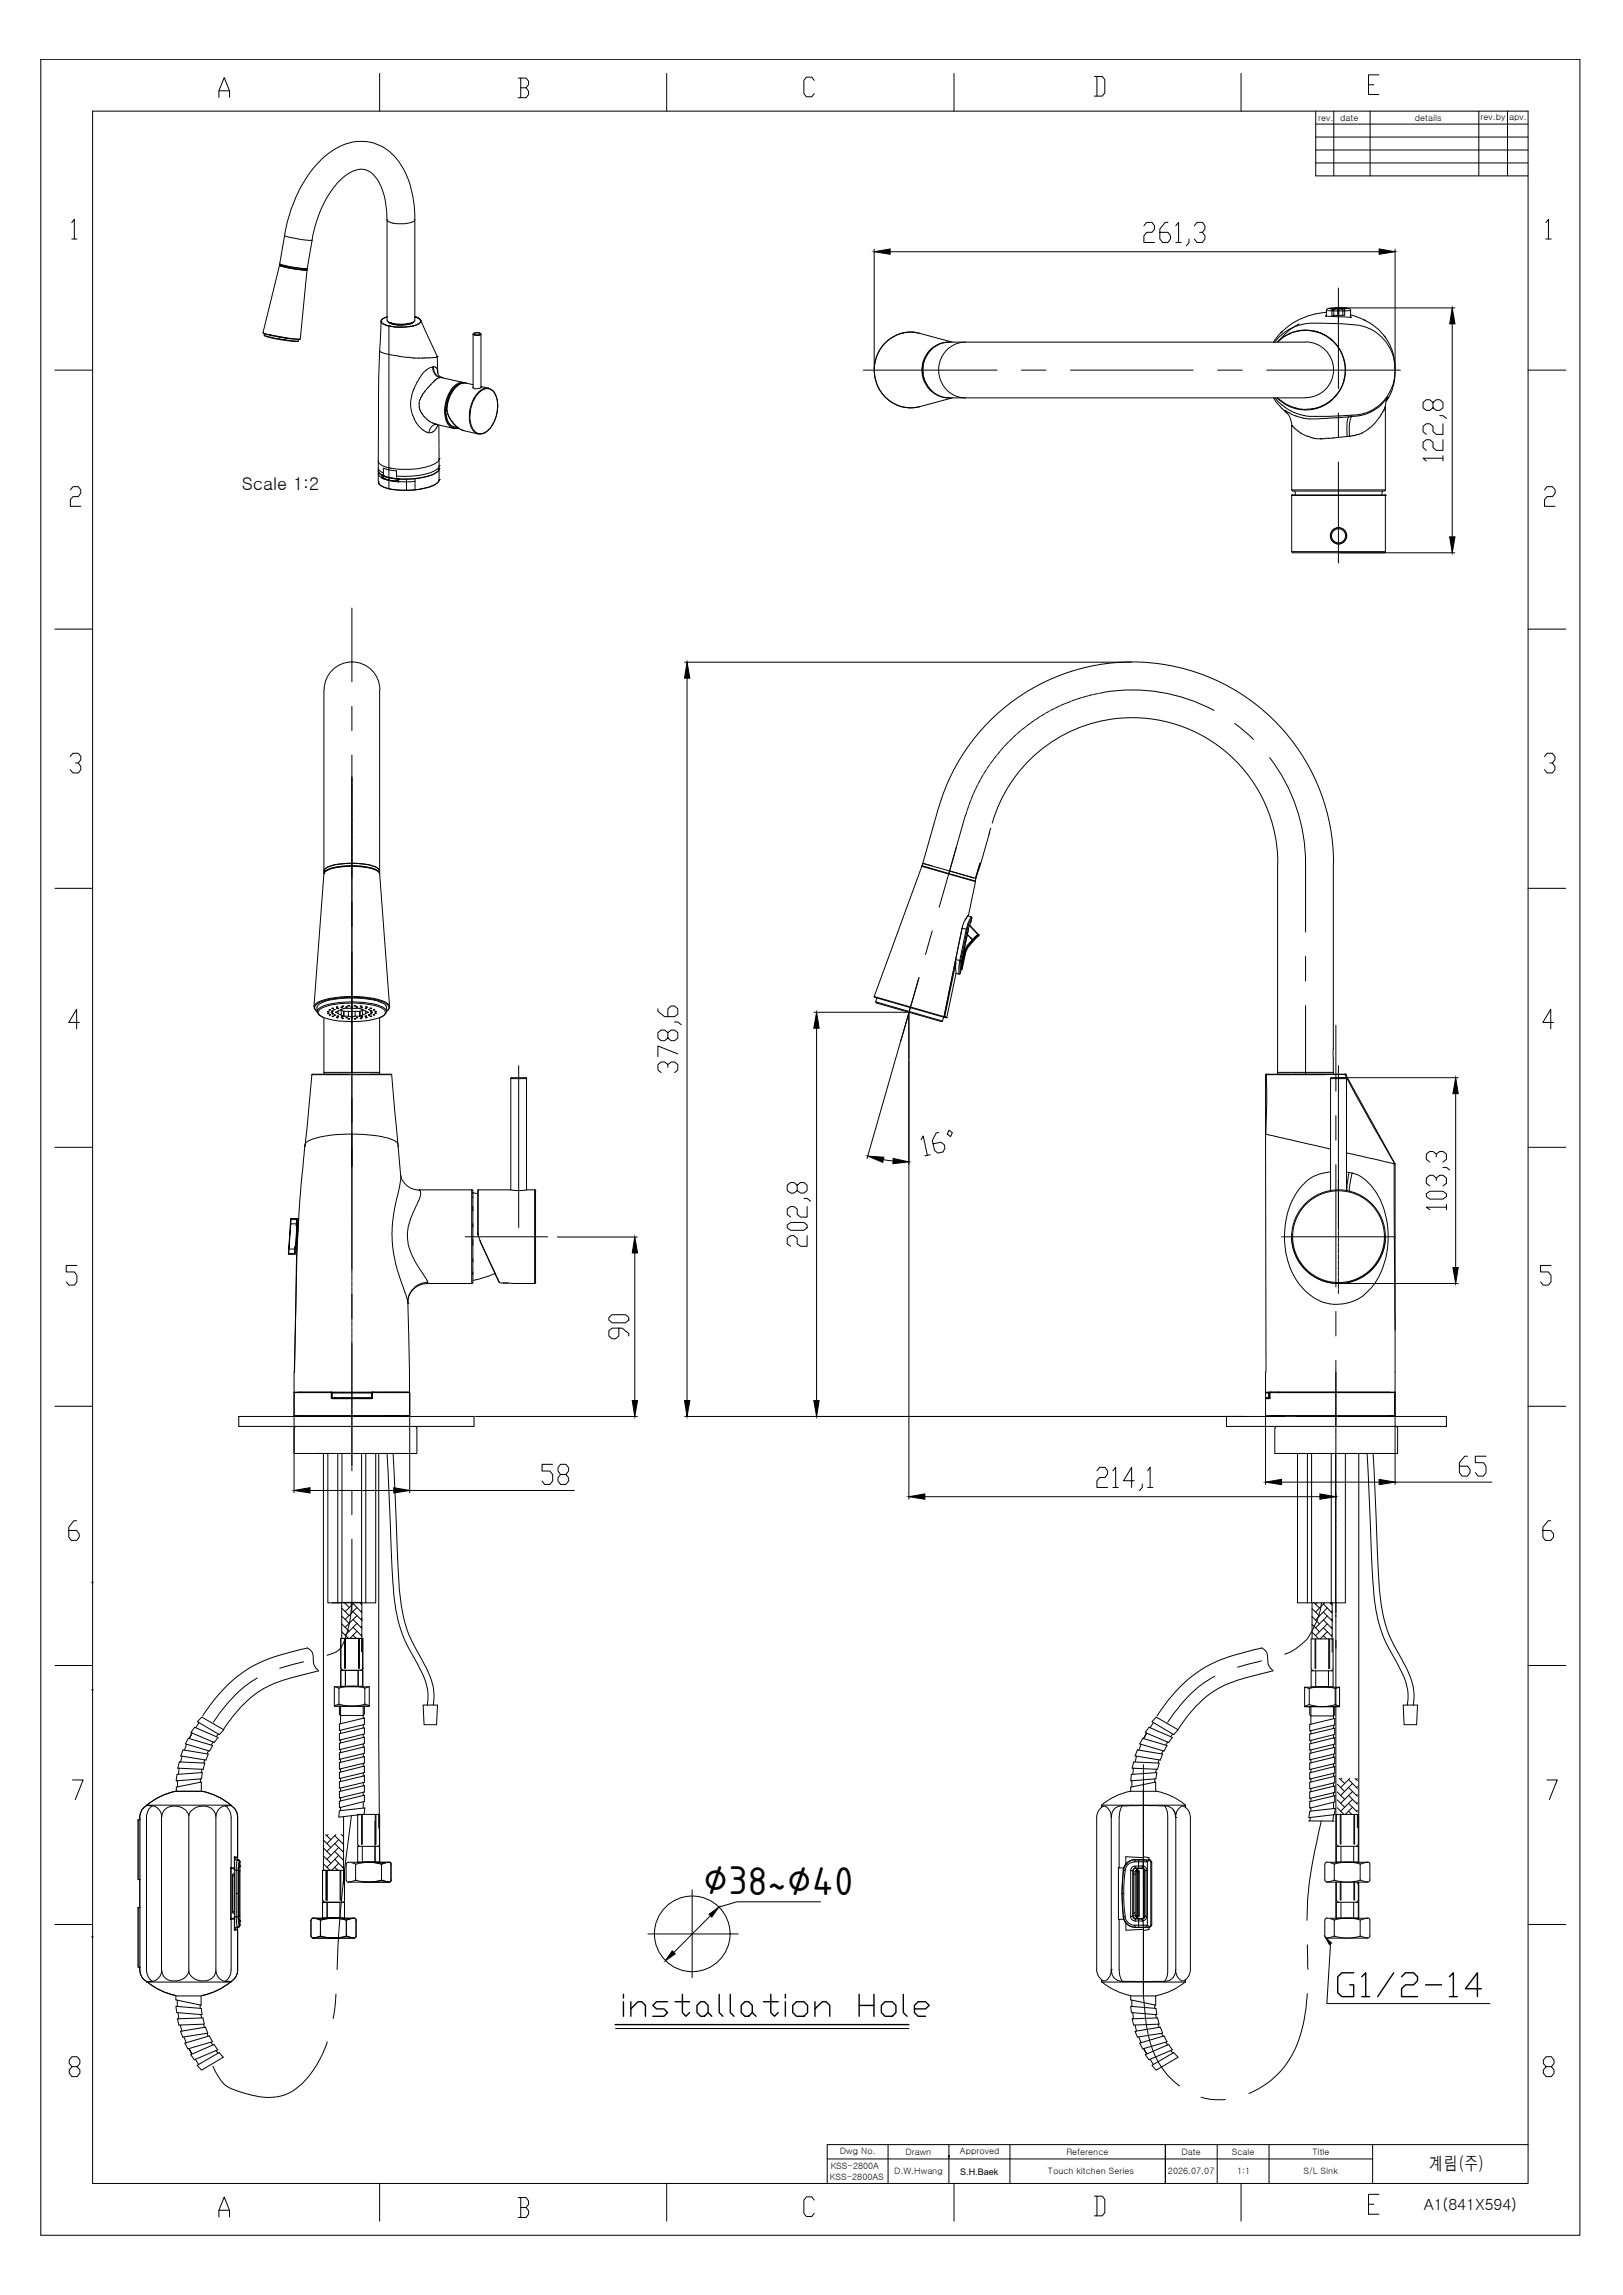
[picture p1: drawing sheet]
<svg xmlns="http://www.w3.org/2000/svg" width="297mm" height="420mm" viewBox="0 0 297 420" stroke-linecap="round" stroke-linejoin="round" font-family="sans-serif">
<defs><g id="words">
<text font-size="8.4" x="243.8" y="366.9">G1/2-14</text>
<g font-size="7.9">
<text x="128.7" y="346.8">∅38~∅40</text>
<text x="112.9" y="370.4">installation Hole</text>
</g>
<text font-size="3.3" x="261.6" y="397.3">계림(주)</text>
<text font-size="3.2" x="44.3" y="89.6">Scale 1:2</text>
<text font-size="2.8" x="260.6" y="404.6">A1(841X594)</text>
<text font-size="1.7" x="175.7" y="398.2">S.H.Baek</text>
<g font-size="1.6">
<text x="241.2" y="22.1">rev.</text>
<text x="245.3" y="22.1">date</text>
<text x="259" y="22.1">details</text>
<text x="270.9" y="22">rev.by</text>
<text x="276.2" y="22">apv.</text>
<text x="153.7" y="394.4">Dwg No.</text>
<text x="165.7" y="394.4">Drawn</text>
<text x="175.7" y="394.4">Approved</text>
<text x="195.2" y="394.5">Reference</text>
<text x="216.3" y="394.5">Date</text>
<text x="225.4" y="394.5">Scale</text>
<text x="240.2" y="394.5">Title</text>
<text x="151.9" y="399.1">KSS-2800AS</text>
<text x="152" y="397.1">KSS-2800A</text>
<text x="163.6" y="398.1">D.W.Hwang</text>
<text x="191.8" y="398">Touch kitchen Series</text>
<text x="213.8" y="398.1">2026.07.07</text>
<text x="226.4" y="398.1">1:1</text>
<text x="238.6" y="398">S/L Sink</text>
</g>
</g></defs>
<!-- layer: 0 -->
<g fill="none" stroke="#000" stroke-width=".18">
<path d="M7.5 10.9h281.7v398.3h-281.7zM40.1 17.8v-1.2l.9-2.4 1 2.4v1.2M40.1 16.6h1.9M69.5 13.4v6.9M94.8 14.3h1.5l.4 .6v.6l-.4 .6M95.3 16.1h1l.4 .6v.6l-.4 .6h-1.5M95.3 14.3v3.6M122 13.4v6.9M149 14.7l-.4-.6h-1l-.5 .6v2.4l.5 .6h1l.4-.6M174.6 13.4v6.9M200.3 14h1.4l.5 .6v2.4l-.5 .6h-1.4M200.8 14v3.6"/>
<path d="M227.1 13.4v6.9M250.5 15.5h.9M252.4 13.7h-1.9v3.6h1.9M16.9 20.3h262.8v379.4h-262.8zM240.8 20.3v11.9h38.9M240.8 22.7h38.9M240.8 25.1h38.9M240.8 27.5h38.9M240.8 29.8h38.9M244.1 20.3v11.9M250.8 20.3v11.9M270.7 20.3v11.9"/>
<path d="M275.9 20.3v11.9M13.1 40.8l.5-.6v3.6M13.1 43.8h1M51.2 48.6a17.9 17.9 0 0 0 5 .8M51.2 48.6l-3.1 12.3M51.2 48.5l.3 .2M51.2 48.5l1 .4M51.2 48.5v.1M51.2 48.4l1 .3M51.2 48.4v.1M51.2 48.3v.1M51.2 48.5h.1"/>
<path d="M51.5 48.6v.1M51.5 48.7h.1M51.5 48.7l.4 .1M51.9 48.8l.4 .1-.1-.1M52.1 43.1l-.9 5.2a17.3 17.3 0 0 0 5 .8l.9-5.1M52.1 43.1v.1a16.4 16.4 0 0 0 4.5 .8h.5M52.2 48.7h.1M52.3 48.7l3 .5h.8M52.3 48.9l2.2 .4 1.6 .1M52.4 48.9l.5 .1M52.8 49l1.7 .3 1.6 .1M56.1 49.4h.1"/>
<path d="M56.1 49.3h.1M56.1 49.2h.1M56.1 49.2v.2M56.2 49.4l-1.2 12.6M69.7 58.8h.1M69.7 58.8l-.2 5.4M69.7 58.8a1.09 1.09 0 0 0 1.1 .8l.4 .1M69.8 58.8l.1 .4 .6 .2M69.8 58.8h.1M69.9 58.5h.1M70 58.4l-.2 .4M70.1 58.3l-.1 .1"/>
<path d="M70.1 58.3h.1M70.5 59.4l.1 .1M70.5 58.1h.1M70.5 59.5l.5 .1M70.8 58l-.7 .3M70.8 58h.1M70.8 40.2v18.4a1.05 1.05 0 0 0 1.1 .6 7.1 7.1 0 0 0 3.5-.1M70.8 40.2a12.8 12.8 0 0 0-2-7.6 3.4 3.4 0 0 0-5.2-.7 16.7 16.7 0 0 0-5.9 9.5l-.6 2.6M70.8 40.2a.92 .92 0 0 0 1 .6 5.6 5.6 0 0 0 4.1-.4v-.2M70.9 58l-.4 .2a.77 .77 0 0 0-.8 .6M71 58.9l.9 .5M71 59.6l.4 .1"/>
<path d="M71.1 58.9h.1M71.2 59.7v5.2M71.2 59h-.1M71.2 59.1h.1M71.3 59.7h.1M71.4 59.1l-.1 .1M71.4 59.7h-.2M71.4 59.7h.1M71.4 59.7l.5 .1M71.5 59.2h.1M71.5 59.7l.6 .1M71.5 59.1l-.1 .1"/>
<path d="M71.6 59.2h-.1M71.6 59.1h.1M71.6 59.2v.1M71.7 59.2h.1M71.7 59.2l-.2 .1M71.8 59.2h-.1M71.9 59.3h.1M71.9 59.3h-.1M72 59.8h.1M72 59.8h1.4M72 59.2h-.1M72.1 59.8h.1"/>
<path d="M72.2 59.3h-.3M72.2 59.3l-.3 .1M72.4 59.4l1.9 .1M72.4 59.3l-.4 .1M72.7 59.5h1.3M72.9 59.5h.9M73.6 59.8h-.2M74.2 59.9h-.6M74.2 59.3l.4 .1M74.3 59.8h-.1M74.4 59.3l.3 .1M74.5 59.2l.4 .1"/>
<path d="M74.6 59.3l.2 .1M74.7 59.3h.1M74.9 59.2l.2 .1M75 59.2h.1M75 59.8h-.7M75 59.2l.2 .1M75.1 59.8l-2.9 .1M75.1 59.2h.2M75.1 59.7h-.1M75.2 59.7h-.1M75.3 59.1h.1M75.4 59.1h.1"/>
<path d="M75.4 59.1v.1a6.7 6.7 0 0 1-3.5 .2M75.4 59.1l.1 .1M75.4 59v.1M75.5 59.1h-.1M75.6 59.7a1.4 1.4 0 0 0 1.4-.9 1.09 1.09 0 0 0-1.1-.8l.6 .2 .5 .4 3 6.7M75.6 59.7l-.4 .1M75.6 59.7h.1M75.6 59h.1M75.8 58.9h.1M75.8 58.9l-.3 .3M75.9 40.2v18.5l-.5 .4M75.9 40.2a17.3 17.3 0 0 0-3.8-11.7 8.6 8.6 0 0 0-11.8-.6 23 23 0 0 0-7.9 13.7l-.3 1.5"/>
<path d="M76 58h.1M76 58l.2 .1M76.2 58.1h.1M76.2 58.1h.2M76.4 58.2h.2M76.6 58.2l.1 .1M76.6 58.3l.4 .3M76.9 59l-.9 .5-.9 .3M77 59h-.1M77 58.6h.1M77 58.7h.1M77 58.7l-.1 .3"/>
<path d="M237.8 59.3a9.7 9.7 0 0 0-3.4 2.7M242.8 56.8l1 .1v.8l1 .1M242.8 57.2a13.5 13.5 0 0 0-8.2 3.5M242.8 57.8l-.2 .1 2.4 .1M242.8 56.8v1.1M244 56.4h.1M244 56.4l-.9 .1h1.3l-.2 .2-.1 .2h-.3l.2-.4M244.2 56.5h1.5zM244.4 56.4h.1M244.4 56.4h-.9a.64 .64 0 0 0-.7 .4M244.4 56.5l.4 .1M244.8 56.4h.2h-.6"/>
<path d="M244.8 56.4h.1M244.8 56.4h-.8M244.8 57.8h.2M244.8 56.6h.2M244.8 56.6v1.2M245 58v1.3M245 58l2.3 .1-.1-.1M245 59.3a14.2 14.2 0 0 1 5.5 .8 8.3 8.3 0 0 1 4.6 9.7M245 59.3a25.4 25.4 0 0 0-6.4 0 8.4 8.4 0 0 0-5.3 3.3M245 56.4h.4M245 56.4h.1M245 56.4h.9"/>
<path d="M245 56.6v1.2M245.4 56.5l-.4 .1M245.5 56.4h.9a.64 .64 0 0 1 .8 .4v1.3M245.5 56.4h.1M245.8 57.7v-.8h.3v.8l-1.1 .1M245.9 56.4h.1M245.9 56.5l.2 .4 1.1-.1M245.9 56.4l.9 .1h-.9M245.9 56.5h-.5l.3 .2 .1 .2h-1.7v.8M247.2 57.6a11.1 11.1 0 0 1 6.2 4M249.7 58.6l.2 .1M249.8 58.6h.1"/>
<path d="M282.9 40.8l.5-.6v3.6M282.9 43.8h1M10 67.8h6.9M48.1 60.9l.4 .2 1.3 .4M48.1 60.9l1.3 .4M48.4 61.3v.1a4.1 4.1 0 0 0 2.5 .7l.6 .1a8.4 8.4 0 0 0 3.1 .3v-.1M48.4 61.3l.6 .3 1.9 .4M48.4 61.1v.2M49.4 61.3h.1M49.5 61.3h.1M49.5 61.3l.8 .2M49.8 61.4l.4 .1"/>
<path d="M50.2 61.5l.4 .1M50.4 61.5h.2M50.6 61.6h.1M50.6 61.6h.2h-.1M50.8 61.6h.1M50.8 61.6h.3M50.9 62h.1M50.9 61.7h.3M50.9 62l.6 .1M51 61.6l.2 .1M51.2 61.7h.1M51.2 61.7l.5 .1"/>
<path d="M51.2 61.7h.3M51.4 61.8h.1M51.5 62.1l.1 .1M51.5 61.7l.6 .1M51.6 62.1l.5 .1M51.7 61.8h.1M51.8 61.8l.3 .1M52 62.2h.2M52.1 61.9h.2M52.2 61.8l2.3 .3 .5-.1M52.2 62.2h.1M52.2 62.2l2 .3 .4-.1"/>
<path d="M52.3 61.9h.1M52.3 61.9l.3 .1M52.6 61.9l.3 .1M52.9 62h.1M53 62h.1M53.1 62h.2M54.7 62.1l-.1 .3M55 62l-.2 .1-1.5-.1M69.5 64.2l-.2 4.7-.1 15.5M69.5 64.2a2.5 2.5 0 0 0 1.7 .7M71.2 64.9h.1M72.4 65.1l-1.2-.2v20.8"/>
<path d="M72.5 65.1l.5 .1M73 65.2l1.6 .2M74.7 65.4h.2M74.9 65.4h.1M75.1 65.5h.7M75.3 72.5l-.1 1.9 .3 1.7M75.6 76.1l.2 .6M75.7 71.2l-.4 1.3M75.8 76.7l.5 .8M75.8 65.6h.8M76.2 70.3l-.5 .9M76.3 77.5l1.1 1.3"/>
<path d="M76.3 70.1l-.1 .1M76.7 74.4l.2 .7M76.7 69.3l-.4 .8M76.7 73.8v.6M76.9 75v.2M76.9 73.1l-.2 .7M76.9 75.2l.3 .5M77 72.8h.1M77 72.8l-.1 .3M77.3 75.8h.1M77.3 75.8l.2 .3M77.3 72.4l-.3 .4"/>
<path d="M77.4 65.5l-.8 .1M77.4 72.1l-.2 .3M77.5 78.7l.5 .4M77.5 76.1v.1M77.5 72l-.1 .1M77.6 76.2l.2 .2M77.8 71.6l-.3 .4M77.8 76.5h.1M77.9 76.5l.3 .3M77.9 67.8l-1.2 1.5M78 67.7v.1M78.1 79.1h.1"/>
<path d="M78.2 76.8h.1M78.2 76.8l.3 .3M78.4 70.9l-.7 .8M78.5 77.1l.2 .1M78.6 70.7l-.2 .2M78.7 77.2l.5 .3M78.8 70.5l-.2 .1M79.1 79.1l-.4 .1-.5-.1M79.2 67.2a1.87 1.87 0 0 0 1.3 1.9M79.2 77.4h.1M79.2 70l-.4 .5M79.2 77.4l.1 .1"/>
<path d="M79.3 77.5l.2 .1M79.3 67.2l-.5 .1-.8 .5M79.3 69.9v.1M79.4 69.9h-.1M79.5 69.8l-.1 .1M79.5 77.6l.2 .1M79.6 69.6l-.2 .2M79.7 69.6h-.1M79.7 67.2h.1M79.7 77.7l3.3 .7M79.7 67.2h-.4a1.79 1.79 0 0 0 1.4 1.9l-.8 .3M79.8 77.6h.1"/>
<path d="M79.8 77.7l-.5 .1a1.67 1.67 0 0 0-.8 1.4M79.8 67.3l.3 .4M79.8 65.4h.1M79.9 69.4l-.3 .2M80 65.3l.1 3a1.2 1.2 0 0 0 .8 .9M80 65.3h.1M80 78.1a1.69 1.69 0 0 1-.9 1M80 65.3l-.2 .1-2.4 .1M80 78h.1M80.1 67.8v.4M80.1 78h.1M80.1 67.7v.1"/>
<path d="M80.1 77.8l-.1 .2M80.3 77.8l.1 6.2M80.7 69.1h.1M80.8 69.1h.1M80.9 69.1h.1M80.9 69.2h.1M80.9 69.2l4 .8M81.5 75.6a3 3 0 0 0 1.4 2.7l.4 .1M81.5 75.2v.4M81.5 74.5v.8M81.7 73.6l-.1 .8M81.8 75.1h.1"/>
<path d="M81.8 75.1l.1 .6M81.9 75.7l.1 .2M82 75.9a4.5 4.5 0 0 0 2.9 2.9M82 75.9l.3 .7M82.3 72.1l-.6 1.5M82.3 76.6l.3 .4M82.7 77l.1 .2M82.8 77.3l.3 .4M83 78.4l.9-.1-.5 .1M83 78.4h.4M83.2 77.7l.1 .2M83.3 77.9l1.3 .9 2.9 .6"/>
<path d="M83.8 78.3h-.5M83.9 70.5a5.6 5.6 0 0 0-2.3 5 2.52 2.52 0 0 0 1.6 2.7h.4M84.1 78.5h.1M84.4 70.2h.1M84.8 70.1a2.75 2.75 0 0 0-2.4 1.7l-.2 .3M84.9 70l.3 .1M84.9 70a2.8 2.8 0 0 0-2.8 2.1 5.6 5.6 0 0 0 0 5.7l.4 .4 .5 .2M85 70l.1 .1M85.3 70.1h-.3a3.6 3.6 0 0 0-2.8 2.7l-.3 1-.1 1.5M85.3 70.1h-.1a2.56 2.56 0 0 0-2.5 1.8l-.2 .3a6.7 6.7 0 0 0-.7 2.9M85.3 70.1l1.3 .3M86.6 61.2a.64 .64 0 0 1 .8-.3l.5 .1 .1 .2"/>
<path d="M86.6 61.2l.4 .2h.6l.4-.2M86.6 70.9a.49 .49 0 0 0 .8 .2l.6-.1v-.1M86.6 61.2v9.8M86.6 73.1a5.9 5.9 0 0 0 0 5.8l.5 .4 .4 .1M86.7 61.1l.6-.2 .6 .2a.92 .92 0 0 1-1.2 0zM86.7 72.9v.2M86.7 73.3h.1M87.7 60.9h.1M87.8 71.7h.1M87.8 71.7l-.6 .7-.7 1.3M87.9 71.6a1.71 1.71 0 0 1 2.9 .9 6 6 0 0 1-2.1 6.7 1.84 1.84 0 0 1-2.5-1.7 6.8 6.8 0 0 1 .3-3.8M88 71.6l-.2 .1"/>
<path d="M88 70.8l1.4 .3M88 61.2v9.8M89.4 71.1h.1a2.73 2.73 0 0 1 1.6 2.8 5.9 5.9 0 0 1-2.4 5.4l-.8 .2-.4-.1M89.4 71.1a2.92 2.92 0 0 0-2.7 1.8M160 67.9a6.8 6.8 0 0 0 7.5 6.7M160 67.5v.4M164.8 61.1a7 7 0 0 0-4.8 6.4M165.2 61l-.4 .1M165.4 61h-.2M167.4 60.9l6.9 1.7M167.4 60.8l-2 .1M168.3 61a6.9 6.9 0 0 0-7.2 2.9 6.9 6.9 0 0 0 .2 7.8 6.5 6.5 0 0 0 7 2.8"/>
<path d="M168.8 67.7h.1M168.9 66.9v1.6M169.9 70.9l.2 .1M170.1 64.4l-.2 .1M170.5 63.9a5.1 5.1 0 0 0 0 7.6M173.7 72.8a5.1 5.1 0 0 1-4.8-5.1 5.1 5.1 0 0 1 4.9-5.1 5.1 5.1 0 0 0-5.1 5.1 5.1 5.1 0 0 0 5 5.1M173.7 72.8h.1M173.8 72.8h65.1M173.8 62.6h65.1M174.3 72.8l-6.8 1.8M176.7 62.6a5.1 5.1 0 0 0-4.9 5.1 5.1 5.1 0 0 0 4.9 5.1M233.1 72.8l.4 .7 2.1 2.2"/>
<path d="M233.4 72.8l1.2 1.4M233.7 62.6a7.3 7.3 0 0 1 8-1.6 7.3 7.3 0 0 1 4.6 6.8M233.8 72.8l.5 .5M234.3 73.3l.1 .1M234.4 62.1l-.5 .5M234.5 60.9h.1M234.5 60.8l-.1 .1M234.5 73.4l1.3 .8M234.5 60.8l.1-.1-1.5 1.9M234.5 60.8v.1M234.7 74.1l.4 .4M235.1 74.5l1.7 1"/>
<path d="M235.8 74.2l1.5 .5M236 61.1l-1.6 1M236.1 75.7l1 .4M236.2 61.1l-.2 .1M236.2 75.7l-1.1-.6 .3 .3a3.5 3.5 0 0 1 1 2.5M236.4 77.9h.1M236.4 77.9v11.8M236.4 77.9l.5 .4M236.8 75.5l1.9 .6M236.9 78.4l.3 .2M237.1 76.1l.2 .1M237.2 78.6h.1"/>
<path d="M237.2 78.6l1.2 .9 .8 .4M237.3 76.2l1.1 .3M237.3 74.8l1.8 .2M238.4 76.6h.2M239 62.6a5.1 5.1 0 0 1 5.1 5.1 5.1 5.1 0 0 1-5.1 5.1M239.3 79.8l.5 .2M239.9 60.5l-2 .1-1.8 .4M239.9 60.6l.8 .1M240.5 60.6l1.8 .6 1.5 1.1M240.7 60.7l1.4 .5M242 74.3l-1.5 .5-1.4 .1M242.2 74.2l-.2 .1"/>
<path d="M242.2 61.2l.2 .1M242.3 61.3l1.3 .9M243.5 73.4l-1.4 .8M243.6 73.4l-1.4 .9-1.5 .5M243.7 62.2l.1 .1M243.7 73.2l-.2 .1M243.8 62.3l.8 .9M244.4 72.5l-.8 .8M244.6 72.2l-.2 .3M244.6 63.2l.7 1.1 .7 1.7M245.5 70.9l-.9 1.3M246 69.4v.1"/>
<path d="M246 69.5l-.5 1.4M246 66.1a8.1 8.1 0 0 1 0 3.3M246.2 67.8h.1M246.3 67.8a7.3 7.3 0 0 1-4.6 6.7 7.3 7.3 0 0 1-8-1.7M246.9 76.3l-6 .4-2.3-.1M246.9 76.3h-.1a4.5 4.5 0 0 0-.3 2.7l.1 .9M247.1 79.9l-4 .3M247.2 79.8h-.1M247.5 76.2l-.6 .1M248.2 79.6l-.9 .2M248.4 79.5l-.2 .1M248.9 76.1l-1.5 .2a2.74 2.74 0 0 0-.5 2.2l.1 1.4"/>
<path d="M249.1 76l-.2 .1M249.2 79.3l-.7 .3M249.5 75.8l-2 .2-4.5 .2h-3.3l-1.1-.2M249.6 75.7h-.1M251 75.3l-.5 .3-1.4 .5M251.5 74.8l-1.9 .9M251.9 74.8l-.9 .6M252.1 74.7h-.2M252.4 76.4l-1.5 1.8-1.6 1.1M252.5 76.3v.1M252.7 76l-.2 .3M252.8 74.1l-.7 .6"/>
<path d="M253 75.5l-.3 .5M253.1 75.4v.1M253.2 75.1l-.1 .3M253.3 75.1h.1M253.3 61.5h.1M253.4 74.8l-.1 .3M253.4 74.7v.1M253.5 61.6h-.1a10.7 10.7 0 0 1 .7 11.3M253.5 74.5h.1M253.5 74.5v.2M253.5 74.5v15.2h-17.1M253.6 73.2l-.8 .9"/>
<path d="M253.9 72.8l-.2 .7-.2 1M253.9 72.9l.2-.3-.5 .6M253.9 72.8h.1M254.1 72.9l-.4 .5M255.1 69.8a8.3 8.3 0 0 1-3.6 5M279.7 67.8h6.9M12.9 89.7l.4-.6h1l.5 .6v.6l-.5 .6h-1l-.4 .6v1.2h1.9M69.2 86.2h.1M69.2 86.7l.3 .5 .4 .3M69.2 86.2l.4 .6 .3 .2v.4M69.2 86.2l.3 .5 .5 .3M69.2 84.4a1.61 1.61 0 0 0 1.4 1.1l.6 .2"/>
<path d="M69.2 85.7a1.31 1.31 0 0 0 1 .9M69.2 84.4v3.9M69.3 88.3a1.57 1.57 0 0 0 1.5 1.1l.4 .1M69.3 88.3h.1M69.3 88.3l.1 .3M69.3 86.2h.1M69.4 88.5a2.69 2.69 0 0 0 1.8 1M69.9 87.4l.1 .1M69.9 87.4v.1M69.9 87h.1M69.9 87.5l.3 .2 1 .3M69.9 87.1v.4"/>
<path d="M69.9 87.1h.1M69.9 87.5h.1M70 87l.1 .1M70 87.5l.1 .1M70 87h.1M70 87.5h.1M70 87.1h.1M70 87.5l1.2 .4 1.2 .2M70 87.5l-.1 .1M70 87v.5M70 87l.2 .1-.2-.1M70.1 87.5l.1 .1"/>
<path d="M70.1 87.6l.5 .1M70.1 87.6h.1M70.1 87.2l.5 .1M70.1 87.6l1.1 .3M70.1 87.2v.4M70.2 87.1h.1M70.2 87.6h.1M70.2 87.1l1 .3M70.2 87.1l-.1 .1M70.2 85.7l1.3 .4 1.1 .1v1.4l-1.7-.2-.7-.3zM70.6 87.7h.1M70.6 87.7l2 .4"/>
<path d="M70.6 87.3l.6 .2 1.4 .2M71.2 87.9h.1M71.2 88l1.7 .2M71.2 85.7v1.7M71.2 89.5h.1M71.2 85.6l.3 .1M71.2 87.4h.1M71.2 89.5a15.3 15.3 0 0 0 4.8 .2M71.2 87.9l1.4 .2M71.2 87.9v.1M71.2 89.4h.1M72.4 88.1h.1"/>
<path d="M72.4 88l.5 .1M72.6 87.6h.1M72.6 87.7v.4M72.6 87.7l-1.4-.2v2M72.6 87.6h.3M72.6 88.1l.3 .1M72.6 88.1h.1M72.6 87.6l.3 .1M72.8 88.1h.1M72.8 87.7v.5M72.8 88.2h.1M72.9 88.1h-.1"/>
<path d="M72.9 87.7h-.3M72.9 88.1h.1M72.9 87.7h.1M72.9 88.2h.1M72.9 87.7h-.1M72.9 88.1v.1M72.9 88.2v-.5v.5M72.9 87.7a12 12 0 0 0 7.1-1.3l.4-.6v2.1M72.9 87.7h1.5v2h-1.2l-2-.2M72.9 87.7v.5M73 87.7h.1M76 89.6h.1"/>
<path d="M76 88.1l-3.1 .1M76 89.6l-1.6 .2M76 87.6l-1.6 .1M80.3 88a4 4 0 0 1-3.2 1.5l-1.1 .1M80.4 84h.1M80.4 84v1.8M80.4 85.8h.1M80.4 85.2h.1M80.4 85.8a2.3 2.3 0 0 1-2 1.4l-2.4 .5v2M80.4 85.2a1.82 1.82 0 0 1-1.5 1.3l-.5 .1a17.1 17.1 0 0 1-5.8 .6M80.4 84a1.49 1.49 0 0 1-1.3 1.1 15.1 15.1 0 0 1-7.7 .6M80.4 85.7v.1"/>
<path d="M80.4 87.8a2.16 2.16 0 0 1-1.7 1.3l-2.7 .6M80.4 87.8h.1M236.4 89.7l.2 .2M236.4 90.7h.1M236.4 90.7h17.1M236.4 90.7v10.3M236.4 90.6v.1M236.5 90.6h.1M236.5 90.6l-.1 .1M236.5 90.6h17M236.6 89.9h16.8M237 89.9l.1 .7"/>
<path d="M239.8 80.1l1.9 .2M241.7 80.3h.1M242 80.3h-.3M242.1 80.3h-.1M242.5 80.3h-.4M243.1 80.2l-.6 .1M253 89.9l-.1 .7M253.5 90.6v.1M253.5 90.6h.1M253.5 90.7h.1M253.5 90.7v10.3h-17.1M253.6 89.7l-.2 .2"/>
<path d="M282.7 89.7l.4-.6h1l.5 .6v.6l-.5 .6h-1l-.4 .6v1.2h1.9M10 115.2h6.9M236.4 101l.2 .2M236.6 101.2h16.8M253.6 101l-.2 .2M279.7 115.2h6.9M12.8 138.5l.5-.6h1l.5 .6v.6l-.5 .6h-.5M14.3 139.7l.5 .6v.6l-.5 .6h-1l-.5-.6M59.3 126.3v33.2M59.3 126.3a5.1 5.1 0 0 1 5.1-5.1 5.1 5.1 0 0 1 5.1 5.1M69.5 126.3v33.6M282.7 138.5l.4-.6h1l.5 .6v.6l-.5 .6h-.5"/>
<path d="M284.1 139.7l.5 .6v.6l-.5 .6h-1l-.4-.6M59.3 159.5a1.4 1.4 0 0 1 1.2-.9 15 15 0 0 1 8.3 .1l.6 .5 .1 .3M59.3 159.9a1.34 1.34 0 0 1 1.2-.9 14.6 14.6 0 0 1 8.3 .2l.4 .2 .3 .5M59.3 159.5v.4M59.7 159.4l-.4 .5M59.7 159.4a10.2 10.2 0 0 1 5.5-.8l2.4 .3 1.1 .3 .4 .3M69.1 159.5l.4 .4M168.8 158.5l-.1 .1M170.5 158.5l-1.6-.4-.1 .4 4.8 1.4 .2-.4M171.8 147.9l-2.9 10.2 4.9 1.4M171.8 147.9a36.9 36.9 0 0 1 40.5-26.4 36.9 36.9 0 0 1 31.8 36.5M173.6 159.9l4.8 1.4"/>
<path d="M173.8 159.5l4.7 1.3M181.1 152.4l-1.6 5.7-.2-.1-.8 2.8M181.1 152.3v.1M181.3 151.6l-.3 1M181.6 150.7a26.6 26.6 0 0 1 29.3-19.1 26.6 26.6 0 0 1 23 26.4M233.8 158.1v38.6h9.8M244 158.1v38.6M10 162.6h6.9M168.2 178.9l-3.4 11.8M175 178.2l-1.7 8.1-.4-.2M175.5 178.3l-.5-.1-.1-1.9-2 9.8M175.7 175.8l-.2 1.2v1.3"/>
<path d="M175.7 175.8l-.8-.1v.6M175.7 175.8l.1 .1M175.7 178.2l-.2 .1M175.8 175.9l-.1 .9v1.4M175.9 177.4l.2-.1zM175.9 177.6l-.2 .6M175.9 177.6h.1M176.1 176l.1 .1-.1 1.2-.2 .1zM176.1 177.3l-.2 .1M176.4 174.6h.1l-.3 1.5-.1-.1zM176.6 174.7h.1M176.7 174.7l-.6 2.6"/>
<path d="M176.7 174.7l-.2-.1-.4 2.7M177 170.2l-.9-.3-3.3 16.2M177.1 173l.2-.1 .1 .1-.4 .6-.5 1h-.1l.2-.7zM177.1 167.7l.7 .2M177.2 170.2l-1.2 5.8M177.3 167.5l-.8 1.2-.4 1-3.3 16.4M177.3 167.5l-.7 .9M177.4 173l-.4 .6-.5 1M177.4 169.4l1.6 1.7-1 .9-1-.9 1 .9-.9 1-.6 1.1-.5 1.9-.1 1.4M177.4 169.4l1.6 1.7-1 .9M177.4 169.4l1.6 1.7M177.5 173l-.5 .8-.3 .9"/>
<path d="M177.6 171.7h.1M177.7 168.7l-.4 1.2-1.3 6.1-.1 1.6M177.7 168.7h.1M177.9 168.1l-.8 1.6-1.3 6.2M177.9 168.1l-.2-.2-.5 1-.4 1.2-1.1 5.7M177.9 168.1l-.2 .6M178 172l.1 .2-.7 .8-.1-.1zM178 172l.8-.8 .3-.1-.1 .3-.9 .8zM178.5 161.3v.1M178.5 160.8l.8-2.7h.2l-1.1 3.2M178.5 161.4l-9.8-2.8-8.7 23.8M178.5 161.4l-1.2 6.1"/>
<path d="M179 171.4l-1.5 1.6M179 171.3h.1M179 171.1h.1M179 171.1l.1 .1M179 171.3l-1.6 1.7h.1M179.1 171.1l-.1 .2M279.7 162.6h6.9M14.5 187.2h-1.9l1.4-2.4v3.6M57.1 196.8h14.6M57.1 196.8l-1.3 13.1M57.5 184.3l1.8-24.3a3 3 0 0 1 2.6-1.2 14.5 14.5 0 0 1 6.9 .5l.4 .2 .3 .5 1.8 24.3M57.7 184.8l.3 .4"/>
<path d="M58.3 183.9a11.2 11.2 0 0 1 6.1-1.2 11.4 11.4 0 0 1 6.1 1.2l.2 .3 .1 1a1.39 1.39 0 0 0-1.2-1 18.4 18.4 0 0 0-10.4-.1 1.5 1.5 0 0 0-1.1 1.1v-1zM58.5 184.9a10.5 10.5 0 0 1 5.9-1.3 12.7 12.7 0 0 1 5.8 1.1 .64 .64 0 0 1 .1 1.1 9 9 0 0 1-4.8 1.2 14.5 14.5 0 0 1-6.7-1l-.3-.2a.55 .55 0 0 1 0-.9zM59.3 186.3v10.4h.2M59.3 196.3h10.2M59.7 196.7l-2.6 .1M59.9 185.2h.3zM59.9 185.5h.3zM60 185.2h.1M60.1 185.4v.1M60.2 185.8h.3zM60.2 184.9h.3zM60.3 184.9h.1"/>
<path d="M60.4 185.7v.1M60.6 185.3l.3 .1zM60.7 185.1h.3zM60.7 185.6h.3zM60.7 185.3v.1M60.8 186.1l.3-.1zM60.8 184.6h.3zM60.8 184.6h.1M60.8 185v.1M60.8 186.1h.2M60.9 185.6h.1M61 196.7h2.8"/>
<path d="M61 186v.1M61.1 185.8l.3 .1zM61.1 184.8l.3 .1zM61.1 184.8v.1M61.3 185.8v.1M61.4 185.3v.1M61.4 185.4l.5 .1M61.6 184.4l.3-.1zM61.6 186.3h.3zM61.6 184.3v.1M61.7 186l.2 .1zM61.7 184.6h.2z"/>
<path d="M61.7 184.6h.1M61.8 186.3h.1M61.9 185.5l.6 .3M61.9 185.1l1-.5h2.9l1.1 .5M61.9 185.1v.4M61.9 185.1l-.5 .2M61.9 186v.1M62.2 184.9h.3M62.4 184.5l.3-.1zM62.5 186.2h.2zM62.5 184.4v.1M62.5 184.9v.9"/>
<path d="M62.5 184.9l.4 .3M62.5 185.8l.4 .2M62.6 184.2h.1M62.6 184.2h.3zM62.6 186.4l.3 .1zM62.7 186.2h.1M62.9 185.2h.1M62.9 186h.1M62.9 185.2v.8M63 185.2v.8M63 185.2h.8M63 186h.8"/>
<path d="M63.3 186.3h.3zM63.3 184.3l.3 .1zM63.7 186.5h.3zM63.7 184.1h.3zM63.8 185.2h1.2M63.8 186h1.2M63.8 185.2v.8M63.9 187l.7 .1M64.2 186.3h.3zM64.2 184.3h.3zM64.8 184.1h.3zM64.8 186.5h.3z"/>
<path d="M65 185.2v.8M65 185.2h.8M65 186h.8M65.2 184.3l.3 .1zM65.2 186.3h.3zM65.8 185.2h.1M65.8 186h.1M65.8 185.2v.8M65.9 184.2h.3zM65.9 186.4l.3 .1zM65.9 185.2v.8M65.9 186.4v.1"/>
<path d="M66.1 186.2h.3zM66.1 184.4l.3 .1zM66.1 186.2h.1M66.3 184.9l.1 .9M66.3 184.9l-.4 .3M66.4 184.4v.1M66.4 185.8l-.5 .2M66.5 184.9h-.2M66.8 186l.3 .1zM66.8 184.6h.3zM66.9 186v.1M66.9 186.3h.3z"/>
<path d="M66.9 184.3l.3 .1zM66.9 185.5l-.5 .3M66.9 185.1v.4M66.9 186.3h.1M66.9 185.1l.5 .2-.5 .2M67.1 184.6h.1M67.2 184.4h.1M67.4 185.8h.3zM67.4 184.8l.3 .1zM67.5 185.8v.1M67.6 184.8v.1M67.7 186l.3 .1z"/>
<path d="M67.7 184.6h.3zM67.7 196.7l4 .1M67.7 185.6h.3zM67.7 185.1h.3zM67.8 186v.1M67.9 185.3l.3 .1zM67.9 185.6h.1M68 184.6h.1M68 185v.1M68 186l-.3 .1M68 185.3v.1M68.3 184.9h.3z"/>
<path d="M68.3 185.8h.3zM68.4 185.7v.1M68.5 184.9h.1M68.6 185.2h.3zM68.6 185.5h.3zM68.7 185.4v.1M68.8 185.2h.1M69.5 186.3v10.4h-9.8M70.7 185.2a1.51 1.51 0 0 1-1.2 1.1M70.8 185.2v-.1a.75 .75 0 0 0 .4-.7 .75 .75 0 0 0-.5-.6 16.9 16.9 0 0 0-9.3-1l-1.6 .3a3.3 3.3 0 0 0-2.2 1.2v.3l.5 .6a1.35 1.35 0 0 0 1 1.1M71.1 184.8l-.2 .3M71.2 184.7a.65 .65 0 0 0-.2-.9 12.1 12.1 0 0 0-6.6-1.4 12 12 0 0 0-6.6 1.4 .65 .65 0 0 0-.2 1"/>
<path d="M71.7 196.8l1.2 13.1M93.7 197.3h2.5M93.7 197.3l-.2 .1M96.2 197.3l.2 .1M160 182.4l12.8 3.7M160 182.4l.1 .2 12.5 3.6M160.3 183.4l.1 .2 11.9 3.4 .2-.1M160.5 182.7l-.2 .7 12.2 3.5M172.7 186.2l-.2 .7M172.8 186.1l-.2 .1M172.8 186.1h.1M172.8 186.1l-.1 .1"/>
<path d="M172.9 186.1l-.1 .1 .4 .1M173.3 186.3h-.1M231.6 196.8h.1M231.6 196.8l.1 54.4M231.7 196.7h.1M231.7 196.7l.1 5.5-.1 5.4 11.8 2.8M233.8 196.3h10.2M236 196.7l-4.4 .1M236.3 196.7h9.9M243.7 197.3h2.5M243.7 197.3l-.2 .1M246.1 196.7l9.1 16.4"/>
<path d="M246.2 196.7h.1M246.2 196.7l9.1 16.4v41.8h-23.7v-3.7M246.2 197.3l.2 .1M246.3 196.7h.1M246.3 196.7l-14.7 .1M284.3 187.2h-1.9l1.4-2.4v3.6M10 210h6.9M55.8 209.9a1.31 1.31 0 0 1 1.2-1.3 28.8 28.8 0 0 1 13.8-.3l1.4 .5a1.02 1.02 0 0 1 .7 1.2l.4 4.8M55.8 209.6l-.1 1.3a279.2 279.2 0 0 0-1.4 19.2l-.4 21.1M73.3 214.8a11.5 11.5 0 0 1-.7 4.8 24.4 24.4 0 0 0 1.2 16.1l.8 2.7a3.8 3.8 0 0 1 3.7-3.7l-.6-1a15.1 15.1 0 0 1-3.1-6.8 12.4 12.4 0 0 1 1.8-6.6 2.67 2.67 0 0 0 .5-2.3l-.1-.1M73.3 215.2a3.5 3.5 0 0 0 3.5 2.7M76.8 217.9l-.1-.1h9.6v17.2h-8.1"/>
<path d="M86.4 217.8l.1 .2M86.5 218v14.4M86.5 218.4v.2M86.5 219.1v.2M86.6 218.4l.9 .2M87.4 217.9v8M87.5 217.8h6l.8 .2 3.5-.2v17.2M87.5 217.8v8.4M87.5 217.8v.1M93.5 217.8v-20.3h2.9v20.3M97.9 217.8l.2 .2M98 218v16.8"/>
<path d="M243.5 214.5a7.8 7.8 0 0 0-6.6 4.6 15.5 15.5 0 0 0 1 16.1 8.2 8.2 0 0 0 14-.8 15.9 15.9 0 0 0-.6-16.9l-1.3-1.4a5.5 5.5 0 0 0-2.5-1.4l-.5 2.2v1.2M243.5 218v-20.5h2.9v20.5M246.4 211.1l8.8 1.9 .1 30.4M246.4 214.6l.5 .1-.4 2.3 .1 1M246.9 214.7h.6M279.7 210h6.9M14.1 231.7h-2v1.2h1.5l.5 .6v1.2l-.5 .6h-1l-.5-.6M52.8 229.4v.2h1.1M52.8 229.4v.2M52.8 229.5l.1 .1M52.8 228.7v.7M53.1 224.1h1.1"/>
<path d="M53.2 223.1v.2M53.2 223.3l-.1 .8M53.3 223.3l-.5 5.4 .3-4.6M53.3 223.3h-.1M53.3 223l-.1 .1M53.9 228.3l.1 .4M53.9 228.3v1.2l.1-.8M54 228.7h-1.1l-.1 .8h1.1v.1M54 228.2l.1 .4zM54.1 228.2h.1M54.1 229.5l-.2 .1M54.1 228.2l-.2 .1"/>
<path d="M54.1 228.5l.1 .2M54.2 228.7h.1M54.2 228.7l-.2 .9v-.2M54.2 228.1v.1h-.1M54.2 228.1l-.1 .1M54.2 224.4l.1 .2M54.2 224.1l.1 .3zM54.3 228.6l-.4 22.6M54.3 224.5l.2-.3-.3 3.7M54.3 224.5l-.2 3.7M54.3 223.3l-.1 .8zM54.3 224.5v.1"/>
<path d="M54.3 224.5l.2 .1-.1 1-.2 2.5M54.3 224.5h.1M54.3 224.6h.1M54.3 224.6l-.1 3.5M54.4 223.1l-.1 .2h-1M54.4 223.3l.1-.1v.8M54.4 223.1l.1 .1M54.4 223.1h-1.1v.2M54.4 224.1l-.1 .4M54.5 224.5l-.3 3.7M54.5 224h.1M54.5 224v.2"/>
<path d="M54.7 223.1l-.3 5.3M74.6 238.7l.3 16.2h-21.1v-3.7M74.6 238.7h.1M74.6 238.2h.1M78.2 235h.1M78.2 235a3.5 3.5 0 0 0-3.6 3.7M78.3 234.8l-.1 .2M86.5 232.9v1.9M86.5 220.8v.9M86.5 224v.6M86.5 226.9v1.1M86.5 230.4v.6"/>
<path d="M86.5 232.4v1M86.5 234.8l-.1 .2h-8.2M87.4 225.9h.1M87.4 225.9l.1 .3M87.5 226.2l.4 .9M87.9 227.1l3.5 7.7M87.9 227.1l3.4 7.4a.59 .59 0 0 0 .9 .4M90.5 233.1v.1M90.6 233.1l-1.7 .7-2.3 .6M92.1 234.9h.8M92.9 234.9h.1M92.9 234.9l4.9 .1"/>
<path d="M98.1 234.8l-.2 .2M236.4 225.9a8.6 8.6 0 0 0 8.6 9.1M245 235h.1M246.1 234.9l-1.1 .1M253.5 227a8.6 8.6 0 0 1-7 7.8M283.9 231.7h-1.9v1.2h1.4l.5 .6v1.2l-.5 .6h-1l-.4-.6M10 257.5h6.9M43.7 259.3v1.8M53.8 255v4.2l.8 .1M53.9 254.9l-.1 .1M54 259.3h.6M54.5 259.2h-.7h.8"/>
<path d="M54.5 259.2h.7M54.5 255h.7M54.6 259.2h.7M54.6 259.3h.7M55.2 259.2h-.7h.1M55.2 254.9h5.5zM55.2 259.2h15.5h-6.3M55.2 259.2h9.2M55.2 259.2l.1 .1M55.3 254.9l-1.5 .1M55.3 259.3h15.4M60.6 255.9l.1 .1"/>
<path d="M60.6 255.9h.1M60.7 256h.1M60.7 256h7.4h-.1v.1M60.7 255h-.1v.9M60.7 255.9v.1M60.7 255.9h.1M60.8 254.9l-.1 .1M60.8 255.9h.1M60.8 255.9v.1M60.8 256h3.6M60.8 255.9h7.2M60.8 254.9v.1"/>
<path d="M64.4 256h3.6M64.4 256l-3.6 .1M64.4 259.2h6.3M68 254.9l.1 .1v.9M68 255h-7.3l.1 .9M68 255v.9M68 255.9l-3.6 .1M68 255h-7.2v.9M68 254.9v1M68 254.9v.1M68 255.9h.1M68.1 254.9h.1"/>
<path d="M68.1 254.9l2.6 .1h-2.6v.9M68.1 255.9h-.1M70.7 259.2h2.1zM70.7 259.3h2M70.7 259.2h.1M70.7 259.2h2.1M70.7 259.2v.1M72.7 254.9h-2l2.1 .1M72.7 259.2h2.2h-.5M72.7 254.9l2.3 .1M72.8 259.2h2.2M72.8 259.2l-.1 .1"/>
<path d="M75 259.2l-2.3 .1M75 255v4.2M86.8 259.3v1.8M224.5 259.3v1.8M231.6 255.9l.8 .1-.1 .1M231.6 259.2h2.4M231.6 255v.9M231.6 256.1v3.1M231.7 256l-.1 .1M232.3 255h-.7M232.4 255v.9M232.4 255.9v.1"/>
<path d="M232.4 256l-.8 .1M232.4 255.9l-.7 .1M232.4 255h-.2v.9h-.6M232.4 255v1M232.4 256h.1M232.5 254.9h.1M232.5 254.9l-.1 .1M232.6 259.2h2.4M232.6 259.2l.1 .1M232.6 259.2h11.9M232.7 259.3h2.3zM233.9 254.9v.1"/>
<path d="M234 255h.1M234 255h2.3M234 254.9v.1M234 254.9l-1.6 .1M234 254.9l-1.6 .1v1M234 254.9h2.4M236.3 254.9l18 .1zM237.4 259.3h17.9zM244.5 251.2v.8M244.5 252v.1M244.5 252.2v.8M244.5 253.1h.1"/>
<path d="M244.5 253.2v.9M244.5 254.2h.1M244.5 254.3v.8M244.5 255.2v.1M244.5 255.3v.9M244.5 256.3h.1M244.5 256.4v.8M244.5 257.3v.1M244.5 257.5v.8M244.5 258.4h.1M244.5 258.5v.9M244.5 259.4v.1"/>
<path d="M244.5 259.6v.8M254.3 254.9v.1M254.3 259.2h.1M254.3 255h1M254.3 259.2h1zM254.3 259.2h-20.3M255.2 254.9l.1 .1M255.2 259.2h.1zM255.3 255v4.2zM255.3 259.3h1M255.3 255h.1M255.3 256h.1"/>
<path d="M255.3 255v4.2M264.7 259.3v1.8M279.7 257.5h6.9M14 278.4h-.5l-.9 1.2v1.8l.5 .6h.9l.5-.6v-.6l-.5-.6h-1.4M58 266.1h7.2M59.2 266.1v76.3M60 266.1v27.3h1.8v-27.3M62.6 266.1v27.3h-.8M66.2 266.1v27.3M66.9 266.1v27.3h1.9v-27.3M69.3 266.1v52l.2 22.8M70.8 266.1l.8 17.6a97.2 97.2 0 0 0 .8 11.1 25.7 25.7 0 0 0 3.9 9.7 12.5 12.5 0 0 1 2 5.5l-.1 2.2"/>
<path d="M71.9 266.1l.8 17.5a68.2 68.2 0 0 0 .8 10.9 22.9 22.9 0 0 0 3.7 9.4 12.2 12.2 0 0 1 2.1 7.9v.4M237.5 266.1v27.3h1.8v-27.3M240 266.1v27.3h-.7M243.6 266.1v27.3h-3.6M244.4 266.1v27.3h1.8v-27.3M244.5 260.5h.1M244.5 260.6v.9M244.5 261.6h.1M244.5 261.7v.8M244.5 262.6v.1M244.5 262.7v.5M244.5 263.3v.3"/>
<path d="M244.5 263.7h.1M244.5 263.8v.5M244.5 264.4v.3M244.5 264.7v.1M244.5 264.9v.4M244.5 265.4v.3M244.5 265.8v.6M244.5 266.5v.3M244.5 266.9v.4M244.5 267.4h.1M244.5 267.5v.3M244.5 267.9v.5"/>
<path d="M244.5 268.5h.1M244.5 268.6v.3M244.5 269v.4M244.5 269.5v.1M244.5 269.6v.9M244.5 270.6h.1M244.5 270.7v.9M244.5 271.6v.1M244.5 271.8v.8M244.5 272.7h.1M244.5 272.8v.9M244.5 273.8h.1"/>
<path d="M244.5 273.9v.8M244.5 274.8v.1M244.5 274.9v.9M244.5 275.9h.1M244.5 276v.8M244.5 276.9v.1M244.5 277.1v.8M244.5 278h.1M244.5 278.1v.9M244.5 279v.1M244.5 279.2v.8M250.2 266.1l.8 17.6a97.2 97.2 0 0 0 .8 11.1 25.7 25.7 0 0 0 3.9 9.7 12.5 12.5 0 0 1 2 5.5l-.1 2.2"/>
<path d="M251.3 266.1l.8 17.5a68.2 68.2 0 0 0 .8 10.9 22.9 22.9 0 0 0 3.7 9.4 12.2 12.2 0 0 1 2.1 7.9v.4M283.8 278.4h-.4l-1 1.2v1.8l.4 .6h1l.5-.6v-.6l-.5-.6h-1.4M16.9 289.6l.1 .2M17 289.6l-.1 .2M62.5 293.4h3.6M62.5 293.4h4.4M62.5 293.4v6.6M62.5 298.7l1.3 1.3M62.5 297.3l1.4 1.3M62.5 295.9l1.4 1.3M62.5 294.4l1.4 1.4M63 293.4l.9 .9"/>
<path d="M63.1 300v5.4M63.2 300v5.4M63.4 293.4l-.2 .2M64.6 295l1.6 1.7v-.4l-.1 .2M64.6 299.4l.6 .6M64.6 297.9l1.6 1.6M64.6 296.5l1.6 1.6M64.6 293.6l1.6 1.6M64.9 293.4l-1.7 1.6M65.3 294.3l-2.1 2.2M65.3 295.8l-2.1 2.1M65.3 297.2l-2.1 2.2"/>
<path d="M65.3 298.6l-1.3 1.4M65.6 300v5.4M65.8 300v5.4M65.8 293.4l.4 .4M66.1 293.6l.1-.2v9M66.2 294.8l-.1 .2M66.2 297.8l-.1 .1M66.2 299.2l-.1 .2M240.1 293.4v6.6M240.1 298.8l1.3 1.2M240.1 297.4l1.4 1.3M240.1 295.9l1.4 1.4"/>
<path d="M240.1 294.5l1.4 1.4M240.5 293.4l1 1M241 293.4l-.2 .3M242.2 295.1l1.6 1.6v-.3l-.2 .2M242.2 299.5l.6 .5M242.2 298l1.6 1.6M242.2 296.6l1.6 1.6M242.2 293.7l1.6 1.6M242.4 293.4l-1.6 1.7M242.9 294.4l-2.1 2.2M242.9 295.9l-2.1 2.1M242.9 297.3l-2.1 2.2"/>
<path d="M242.9 298.7l-1.3 1.3M243.4 293.4l.4 .5M243.6 293.4h.8M243.8 293.4v9.1M243.8 293.5l-.2 .2M243.8 294.9l-.2 .2M243.8 297.8l-.2 .2M243.8 299.3l-.2 .2M244.5 280.1h.1M244.5 280.2v.9M244.5 281.2h.1M244.5 281.3v.8"/>
<path d="M244.5 282.2v.1M244.5 282.3v.5M244.5 282.9v.3M244.5 283.3h.1M244.5 283.4v.5M244.5 284v.3M244.5 284.3v.1M244.5 284.5v.4M244.5 285v.3M244.5 285.4v.6M244.5 286.1v.3M244.5 286.5v.4"/>
<path d="M244.5 287h.1M244.5 287.1v.3M244.5 287.5v.5M244.5 288.1h.1M244.5 288.2v.3M244.5 288.6v.4M244.5 289.1v.1M244.5 289.2v.9M244.5 290.2h.1M244.5 290.3v.9M244.5 291.2v.1M244.5 291.4v.8"/>
<path d="M244.5 292.3h.1M244.5 292.4v.9M244.5 293.4h.1M244.5 293.5v.8M244.5 294.4v.1M244.5 294.5v.8M10 304.9h6.9M16.9 309.3l.1 .1M17 309.3l-.1 .1M34.1 319.3l-.3 1.1M34.5 318.2l4.4 1.4-.5 1-4.5-1.3zM34.6 318.2l.6-.9-.6 1"/>
<path d="M35.6 316.2l4.3 1.9-.7 .9-4.3-1.8zM36.4 315.4l-.6 .9M36.9 314.4l4.1 2.3-.9 .9-4-2.4zM37.1 314.1a24.5 24.5 0 0 1 13.2-10.8l6-1.6a1.99 1.99 0 0 1 1 2.3 2.52 2.52 0 0 0 1 1.9 42.6 42.6 0 0 0-9.6 3 22.2 22.2 0 0 0-7.7 7.7M39 318.9l-.3 .5M40 317.4l-.4 .5M61.2 308.8h6.4v3.6h-6.4zM61.3 308.8l.7 .3v2.9l2.1 .4 1.4-.1 1.3-.3M62 312l-.7 .2M62.1 309l1.3-.3h1.4l2 .3M62.1 315.6l4.6-1.1v1.2l-4.6 1.1zM62.1 317.4l4.6-1.1v1.1l-4.6 1.2z"/>
<path d="M62.1 312.4v1.4l.2 .3v1.5M62.1 319.1l4.6-1.1v1.2l-4.6 1.1zM62.3 312.4v1.7h4.2l.2-.3v-1.4M62.3 316.8v.6M62.3 318.5v.6M62.4 305.4v-5.4h4v5.4M62.4 305.8h4v2.9h-4zM62.4 305.4l.1 .2 .3 .2M63.2 305.8v2.9M65.5 305.8v2.9M66.4 305.4l-.1 .3-.2 .1M66.5 312.4v2.2"/>
<path d="M66.5 315.8v.5M66.5 317.5v.6M66.5 319.3v.6M66.8 309.1v2.9M66.8 312l.7 .2M67.5 308.8l-.7 .3M77.4 312.2h2.7l-.2 3.6h-2.3zM208.8 319.3l-.4 1.1M209.1 318.2l4.5 1.4-.6 1-4.4-1.3zM209.3 318.2l.6-.9-.6 1M210.3 316.2l4.3 1.9-.7 .9-4.3-1.8zM211.1 315.4l-.6 .9"/>
<path d="M211.6 314.4l4 2.3-.8 .9-4-2.4zM211.8 314.1a24.5 24.5 0 0 1 13.1-10.8l6-1.6a2.08 2.08 0 0 1 1.1 2.3 2.27 2.27 0 0 0 1 1.9 42.6 42.6 0 0 0-9.6 3 21.7 21.7 0 0 0-7.7 7.7M213.7 318.9l-.3 .5M214.6 317.4l-.3 .5M238.8 308.9h6.4v3.5h-6.4zM238.9 308.9l.7 .3v2.9l-.7 .2M239.6 309.1l2.1-.3h1.3l1.4 .3M239.6 312.1l1.4 .3h1.4l2-.3M239.7 315.7l4.6-1.1v1.2l-4.6 1.1zM239.7 317.5l4.6-1.1v1.1l-4.6 1.2zM239.7 312.4v1.5l.2 .2v1.6M239.7 319.3l4.6-1.2v1.2l-4.6 1.1z"/>
<path d="M239.9 312.4v1.7h4.2l.2-.2v-1.5M239.9 316.9v.5M239.9 318.6v.6M240 305.5v-5.5h4v5.5l-.2 .3h-.2M240 305.9h4v2.9h-4zM240 305.5l.1 .2 .3 .1M240.7 300v5.5M240.8 300v5.5M240.8 305.9v2.9M243.1 305.9v2.9M243.2 300v5.5M243.3 300v5.5"/>
<path d="M244.1 312.4v2.2M244.1 315.8v.6M244.1 317.6v.6M244.1 319.3v.6M245.1 308.9l-.7 .3v2.9l.7 .2M256.8 312.2h2.6l-.1 3.6h-2.3zM279.7 304.9h6.9M13.3 325.9h1.9l-1.4 3.6M25.4 333.1h-.2v11h.2M25.4 333.1h.2v11h-.2zM26.9 330.5h15.4M26.9 330.5a2.4 2.4 0 0 0-1.3 2.1v.5"/>
<path d="M26.9 330.5v.1a2.33 2.33 0 0 1 2.5 1.1l.2 .8M26.9 330.5h.1M26.9 330.5a12 12 0 0 1 5.3-2.6h4.8a11.2 11.2 0 0 1 5.3 2.6M27.9 330.6a2.27 2.27 0 0 0-1.1 2.1v27.9a2.44 2.44 0 0 0 1.1 2.1 2.06 2.06 0 0 0 1.7-1.9M30.1 331.4a2.78 2.78 0 0 1 4.5 1v28.2a2.53 2.53 0 0 1-3.1 2.1 2.1 2.1 0 0 1-1.9-2.1v-27.9l.1-.6zM32.3 327.2l4.5-1v1.7h-4.5zM32.4 324.9l4.6-.4-.1 1.2-4.7 .3zM32.5 326v1.1M32.8 323.7l-.1 1.1M32.8 322.6l4.7 .2-.3 1.1-4.7-.2zM33.3 321.5l-.3 1.1M33.5 320.4l4.6 .7-.4 1.1-4.6-.7z"/>
<path d="M34.6 332.4a2.71 2.71 0 0 1 3.6-1.6 2.04 2.04 0 0 1 1.3 2v27.8a2.26 2.26 0 0 1-3.1 2 2.24 2.24 0 0 1-1.8-1.7M36.7 325.7v.5M37 323.9l-.2 .6M37.5 322.2l-.2 .5M38.2 320.5l-.3 .5M41.2 330.6l.6 .6a2.48 2.48 0 0 1 .5 1.5v9.3M42.3 330.5a2.48 2.48 0 0 1 1.2 2.1v7.5M42.3 330.5a2.97 2.97 0 0 0-2.2 .7l-.3 .5-.3 .8M59.2 339.8l1.4 1.3M59.2 338.3l1.4 1.4M59.2 336.9l1.4 1.3M59.6 335.9l1 .9"/>
<path d="M60 335.9l-.2 .2M61.3 338.9l1.6 1.7M61.3 337.5l1.6 1.6M61.3 336.1l1.6 1.6M61.5 335.9l-1.7 1.6M62 336.8l-2.2 2.1M62 338.2l-2.2 2.2M62 339.7l-2.2 2.2M62.1 329.8l4.6-1.1v1.1l-4.6 1.1zM62.1 331.5l4.7-.5-.2 1.1-4.6 .6zM62.1 328l4.6-1.1v1.2l-4.6 1.1zM62.1 320.9l4.6-1.1v1.2l-4.6 1.1z"/>
<path d="M62.1 322.7l4.6-1.1v1.2l-4.6 1.1zM62.1 324.5l4.6-1.2v1.2l-4.6 1.1zM62.3 320.3v.6M62.3 322.1v.6M62.3 323.8v.6M62.3 325.6v.6M62.3 327.3v.6M62.3 329.1v.6M62.3 330.9v.6M62.5 335.9l.4 .3M62.9 332.6v12.3M62.9 335.9l-.2 .2"/>
<path d="M62.9 337.3l-.2 .2M62.9 338.8l-.2 .1M65.5 338h4v2.9h-4zM65.5 337.7v-5.5h4v5.5l-.2 .3h-.2M65.5 337.7l.2 .3h.2M66.2 332.2v5.5M66.3 332.2v5.5M66.3 338v2.9M66.5 321v.6M66.5 322.8v.6M66.5 324.6v.5M66.5 326.3v.6"/>
<path d="M66.5 328.1v.6M66.5 329.9v1.1M66.7 325v1.3l-4.6 1.1v-1.2l4.6-1.1M68.6 333.4v7.5M68.7 332.2v5.5M68.8 332.2v5.5M69.3 332.2v2.5M201.4 331.1a.81 .81 0 0 1 .8-.4 .81 .81 0 0 1 .7 .5l.3 .6 .2 .7v28.3a1.69 1.69 0 0 1-1.5 1.9 2.38 2.38 0 0 1-1.2-2.1v-27.8a2.53 2.53 0 0 1 .7-1.7zM201.6 330.5v.4M201.6 330.5h15.4M205.4 330.6l-.4 .9-.2 1.2v9.3h.9M205.4 330.6a2.01 2.01 0 0 0-2 2.1"/>
<path d="M205.4 330.6l3.9-.1v2.1M206.9 327.9h2.4v2.6v-2.6h2.4M206.9 327.9a12 12 0 0 0-5.3 2.6M206.9 327.9v-.7l4.6-1v1.7M207.1 324.9l4.6-.4-.1 1.2-4.7 .3zM207.2 326v1.1M207.4 323.7l-.1 1.1M207.5 322.6l4.6 .2-.2 1.1-4.7-.2zM208 321.5l-.3 1.1M208.2 320.4l4.6 .7-.4 1.1-4.7-.7zM209.3 332.6v7.3l1 .2v.4M209.3 339.2v.9l-3.2-.2v1.4"/>
<path d="M209.3 323.1v.8M209.3 324v.2M209.3 324.3v.7M209.3 325.1v.1M209.3 325.4v.6M209.3 326.2v25M211.3 325.7v.5M211.6 323.9l-.1 .6M211.7 327.9a12 12 0 0 1 5.3 2.6M212.1 322.2l-.2 .5M212.9 320.5l-.3 .5M213.1 330.6l.5 .9 .1 .8v28.7l-.1 .9-.5 .8"/>
<path d="M213.1 330.6a1.87 1.87 0 0 1 2.1 1.8M213.1 330.6l-3.8-.1v2.1M214.7 331.3a1.97 1.97 0 0 1 .5 1.4M215.2 332.5a1.93 1.93 0 0 1 1.3-1.8 2.26 2.26 0 0 1 1.4 2.1v27.8a2.08 2.08 0 0 1-1.5 2.1 2.04 2.04 0 0 1-1.2-2.1v-27.9M215.2 332.5v.2M215.2 332.7h.1M217 330.5v.4M239.5 333.4h4.7M239.7 329.8l4.6-1.1v1.2l-4.6 1.1zM239.7 331.6l4.7-.5-.2 1.1-4.7 .6zM239.7 328.1l4.6-1.1v1.2l-4.6 1.1zM239.7 321l4.6-1.1v1.2l-4.6 1.1z"/>
<path d="M239.7 322.8l4.6-1.1v1.2l-4.6 1.1zM239.7 324.6l4.6-1.2v1.2l-4.6 1.1zM239.8 332.8l-.1 .6M239.9 320.4v.6M239.9 322.1v.6M239.9 323.9v.6M239.9 325.7v.5M239.9 327.4v.6M239.9 329.2v.6M239.9 330.9v.6M244.1 321.1v.6M244.1 322.9v.6"/>
<path d="M244.1 324.6v.6M244.1 326.4v.6M244.1 328.2v.6M244.1 330v1.1M244.1 332.3l-.2 1.1M244.3 325.1v1.3l-4.6 1.1v-1.2l4.6-1.1M244.6 338h4v2.9h-4zM244.6 337.6v-5.4h4v5.4l-.2 .3-.2 .1M244.6 337.6l.2 .3 .2 .1M244.7 330.9l1.3 1.3M244.7 329.5l1.4 1.4M244.7 328.1l1.4 1.3"/>
<path d="M244.7 326.6l1.4 1.4M245.1 325.6l1 .9M245.3 332.2v5.4M245.4 332.2v5.4M245.4 338v2.9M245.6 325.6l-.2 .2M246.8 331.6l.6 .6M246.8 330.1l1.6 1.7M246.8 328.7l1.6 1.6M246.8 327.3l1.6 1.6M246.8 325.8l1.6 1.6M247 325.6l-1.6 1.7"/>
<path d="M247.5 326.5l-2.1 2.2M247.5 328l-2.1 2.1M247.5 329.4l-2.1 2.2M247.5 330.9l-1.3 1.3M247.7 338v2.9M247.8 332.2v5.4M247.9 332.2v5.4M248 325.6l.4 .4M248.4 332.2v2.4M248.4 325.6l-.1 .2M248.4 327.1l-.1 .2M248.4 328.5l-.1 .2"/>
<path d="M248.4 330l-.1 .1M248.4 331.4l-.1 .2M283.1 325.9h1.9l-1.4 3.6M10 352.3h6.9M16.9 354.5l.1 .2M17 354.5l-.1 .2M25.4 349.2v11h.2v-11h-.4v11h.2M25.6 344.1v5.1M42.2 341.9l.1 .2h.6M42.2 341.9v9.5l.1-.2 .6 .1M42.2 341.9l.1 .1M42.2 351.4h.1"/>
<path d="M42.3 342h.6M42.3 351.4v9.2a2.49 2.49 0 0 1-1.1 2.1M42.3 342.1v9.1M42.6 343.4v6.6h.3v.3M42.6 350v.2M42.6 350.2l.3 .1M42.9 343v.4h-.3v-.2M42.9 342.1v.3M42.9 350.3h.1M42.9 343h.1M42.9 343l-.3 .2M42.9 353.1l.4 .1"/>
<path d="M42.9 351.3v2.1l.6-.2M42.9 351.3l-.6 .1M42.9 340.1h.6M42.9 353.2h.6M42.9 342v.1M42.9 343.4v6.6M42.9 350.9v.3M42.9 350.9h.3M43 340.2v.3M43 352.9v.3M43.2 342.4h-.3v10.5l.5-.1M43.2 342.4h.4"/>
<path d="M43.2 350.9l.2 1.9M43.2 342.4v4.3M43.3 340.1l-.4 .1M43.4 352.8h.1M43.4 340.5h.1M43.4 340.5h-.5v1.9M43.4 340.5l.3 .1 .1 .3M43.4 340.5l-.2 1.9M43.4 340.1l.1 .4M43.4 352.8v.4M43.5 353.2v7.5M43.5 340.1l-.6-.2v2.1"/>
<path d="M43.5 353.4v7.3M43.5 352.8h.1M43.5 340.5l.3 .1 .1 .3M43.5 340.5l.4 .3M43.5 340.5h.1M43.6 340.5l.2 .1 .1 .2M43.6 350.9h-.4M43.6 350.9v1l.2 .6M43.6 342.4v8.5M43.6 346.7h-.4v4.2M43.6 352.8l.3-.4-.1 .3-.3 .1M43.7 351.4l.1 .3"/>
<path d="M43.7 352.8h-.1M43.7 350.8h.2v.9M43.7 342.5h.1M43.7 350.8h.1M43.7 351.4l.2 .3zM43.7 350.8v.6l.2 .3M43.7 350.7v.1v-.1M43.7 342.5v.2M43.7 342v.5M43.7 350.8l.1 .9M43.7 342.5v8.3M43.7 342.7h.1"/>
<path d="M43.7 342.7v8M43.7 342.6h.1M43.7 342.6v.1M43.7 350.7h.1M43.8 340.9v.8M43.8 351.7v.8M43.8 341.7l-.2 .3M43.8 352.5l-.3 .3M43.8 341.7l-.1 .8M43.8 340.9l-.2 .5v1M43.9 340.9v1.6h-.2M43.9 341.7l-.2 .3"/>
<path d="M43.9 341.6l-.2 .4M43.9 351.6v.9l-.4 .3M43.9 341.6h.1M43.9 351.7h.1M43.9 340.8v.1M43.9 341.6v.1M43.9 342.5v8.3M56.9 351.5v3M57 354.4v.2a1.75 1.75 0 0 0 1.7-.2M57 354.5v.1l.3 .2M57.3 351.2h7.5M57.3 351.1l-.3 .2v.2"/>
<path d="M58 351.3l.7 .2-.7-.2a.66 .66 0 0 0-1 .2M58.6 351.5v3M58.7 351.5l1.3-.2 1.4-.1 2 .3M59 348.3h4v2.9h-4zM59 347.9v-5.5h4v5.5l-.1 .3-.2 .1M59 348.3v2.9M59.1 347.9v.1l.3 .2M59.1 347.9l.1 .3 .2 .1M59.2 341.2l1.2 1.2M59.7 342.4v5.5M59.8 342.4v5.5M59.9 342.4v5.5"/>
<path d="M59.9 348.3v2.9M60 354.7l1.7 .1 1.7-.3-1.3 .3h-1.4l-2-.4 1.7 .4 1.7-.1M60 351.2h1.7l1.7 .3M61.3 341.9l.6 .5M61.3 340.4l1.6 1.6M62 341.1l-1.3 1.3M62.1 351.2h-1.7l-1.7 .3M62.2 348.3v2.9M62.2 342.4v5.5M62.4 342.4v5.5M62.9 340.2l-.2 .2M62.9 341.7l-.2 .2"/>
<path d="M63.3 341.3v2.9M63.4 351.5v3M63.4 344.2l.2 .3 .1 .1h7.5l.2-.1 .2-.3M64.4 341l.7 .3 1.3-.3 1.4-.1 2 .4M64.8 351.2l-1.4 .3M64.8 351.1l.2 .1 .2 .3M64.8 351.2h.2l.2 .3v3M65.1 341.3v2.9M65.2 354.4l-.1 .2a1.75 1.75 0 0 1-1.7-.2M65.2 354.5l-.2 .3h-.2h-7.5M66.5 341l1.7-.1 1.6 .4v2.9M69.5 340.9h-3h4.7"/>
<path d="M69.8 344.2l-1.6 .3h-1.7M70.6 341l-.7 .3M71.2 340.9h-7.5l-.3 .2v.2M71.2 340.9l-1.3 .4M71.2 340.9h.2l.2 .4M71.2 340.9l.2 .1 .2 .3M71.6 341.3v2.9M71.6 344.2v.2a1.75 1.75 0 0 1-1.7-.2l-2.1 .4-2-.2a2.54 2.54 0 0 0-1.7 .1l-.3 .1M130 350.7l-6.7 6.7M150.2 348.2h-15.4l-3.2 1M204.8 342l-.1-.1v9.5h.1M205.3 346.7l.3 4.2"/>
<path d="M205.6 350.9h.1M205.6 342.4h.1M205.6 342.4h.3M205.6 350.9a2.36 2.36 0 0 0 .8 1.5M205.6 342.4l-.3 4.3h.4M205.6 350.9a2.19 2.19 0 0 0 2.1 1.9M205.6 342.4a34.1 34.1 0 0 0 .1 9 2.18 2.18 0 0 0 2.1 1.4M205.7 351.4h-.9v9.2l.2 1.3 .4 .8M205.9 350.9h-.3M206.1 352.1v1.3l3.2-.2v7.5M206.1 341.3h.1M206.4 340.9l-.4 .5-.4 1"/>
<path d="M206.9 342.5h.4v8.3h-.4M206.9 350.8a.8 .8 0 0 0 .8 .9M206.9 342.5v8.3M207.4 343l.3 .3M207.4 350.8l.1 .2 .3 .2M207.7 352.5v.3M207.7 340.9a1.83 1.83 0 0 0-1.8 1.5 26.8 26.8 0 0 0 .2 9.1l.7 .7 .9 .3M207.7 352.5h1.5v.3M207.7 340.5h1.9M207.7 352.8h1.7M207.7 340.5v.4M207.7 341.7l.1 .3"/>
<path d="M207.7 350.7l.3 .1M207.7 350.6l.3 .2M207.7 350.1l-.3 .2M207.7 340.5a2.15 2.15 0 0 0-2.1 1.9M207.7 341.7a.79 .79 0 0 0-.8 .8M207.7 350.7h.3M207.7 340.5h2.3M207.7 352.8h2.3M207.7 351.7h1.5M207.7 342.7v8M207.8 340.4a2.18 2.18 0 0 0-2.2 2M207.8 342h-.1a.34 .34 0 0 0-.3 .5v8.3a.34 .34 0 0 0 .4 .5"/>
<path d="M207.8 342l1.3 .1M207.8 351.3l-.1 .4M207.8 351.3l.6 .1M207.8 342.1l-.3 .2-.1 .1M208 350.7v.1M208 342.5v.2h-.3M208 350.8h.1M208 342.5h.1M208 342.5l-.3 .2M208 350.7h.1M208 350.8v.3l.2-.1M208 342.5h.2v.2l-.2-.1"/>
<path d="M208 350.7h.2v.1h-.2M208 342.6v8.1M208 342.5v.1M208 342.1v.2M208 351.1v.1M208.2 342.3h-.2v.2M208.2 342.3l.2 .4M208.2 342.3l.3 .2v.2M208.3 342.7h.2v8h-.2M208.3 342.7h-.1v8h.1M208.3 342.7v8M208.4 341.6v.4"/>
<path d="M208.4 341.6h.7M208.4 341.6l-.7 .1M208.4 350.7l-.2 .3M208.4 351.4v1.4M208.4 340.5v1.1M208.4 351.4h.7l.1 .3M208.5 350.7l-.1 .3h-.2M209.1 351.2l-1.3 .1M209.1 342.1l.2 .1 .2 .3v8.3M209.1 341.6v.5M209.1 351.2v.5M209.1 341.6l.1 .1"/>
<path d="M209.2 342l.2 .1 .2 .3M209.2 351.7v.8h.6M209.2 340.5v.4h-1.5M209.2 341.7l-.1 .3h-1.3M209.2 341.6a.83 .83 0 0 1 .7 .8M209.3 352.9v.3M209.5 350.8h.1M209.5 342.5h.4v8.3h-.4zM209.5 350.8l-.1 .3-.3 .1M209.6 350.8l-.2 .4-.2 .1M209.8 340.8l-.6 .1v.8M209.8 352.5l.1 .3h.6"/>
<path d="M209.8 352.5h.2M209.8 340.8h.2M209.9 350.8a.83 .83 0 0 1-.7 .8M210 340.8v11.7M210.3 340.5h.1M210.3 340.5l.5 .4h-.2M210.5 340.6a.42 .42 0 0 0-.7 .2M210.5 340.6l-.5 .2M210.5 340.6l.1 .3M210.6 352.5l-.1 .3-.5-.3M210.6 340.9v11.6M210.8 352.4l-.2 .3-.3 .1v.5l-1 .1v7.3"/>
<path d="M210.8 352.4l-.2 .1M210.8 340.9v11.5M242.5 341.3v2.9M242.5 351.5v2.9M242.5 344.2v.2a1.75 1.75 0 0 0 1.7-.2M242.5 354.4v.2a1.75 1.75 0 0 0 1.7-.2M242.8 340.9h7.5l-1.3 .4M242.8 351.2h7.5l-1.3 .3-.1 2.9-2 .4h-1.3l-1.4-.3v-3M242.8 354.8h7.5M242.8 344.6h7.5M242.9 340.9l-.4 .2v.2M242.9 351.1l-.4 .2v.2"/>
<path d="M243.5 341l.7 .3M243.5 351.3l.7 .2M243.5 355.8l-.7 11h29.9M244.2 351.5l1.4-.3 1.3-.1 2.1 .4M244.6 348.3h4v2.9h-4zM244.6 344.6v3.3M244.6 347.9l.1 .1 .3 .2M245.3 344.6v3.3M245.4 344.6v3.3M245.4 348.3v2.9M247.7 348.3v2.9M247.8 344.6v3.3"/>
<path d="M247.9 344.6v3.3M248.4 344.6v.3M248.6 344.6v3.3l-.2 .3h-.2M248.9 341.3v2.9M249 341.3l-2.1-.4-1.3 .1-1.4 .3v2.9l2 .4 1.4-.1 1.4-.3M249 344.2l1.3 .4M249 354.4l1.3 .4M250.4 340.9h.1l.2 .4M250.4 351.1l.1 .1 .2 .3M250.7 344.2l-.2 .3h-.1M250.7 354.4l-.2 .3-.1 .1M250.7 341.3v2.9"/>
<path d="M250.7 351.5v2.9M279.7 352.3h6.9M13.2 378.4l-.5-.6v-.7l.5-.6h.9l.5 .6v.7l-.5 .6h-.9l-.5 .6v.5l.5 .7h.9l.5-.7v-.5l-.5-.6M25.6 360.2v.5a2.4 2.4 0 0 0 1.3 2.1M26.9 362.8h15.4M26.9 362.8a12 12 0 0 0 5.3 2.5M27.9 362.7l-1 .1M32.2 367.3l4.6 .4 .2 1.1-4.6-.3zM32.4 366.2v1.1M32.5 369.6l4.6-.2 .3 1.2-4.7 .1zM32.6 368.5l.1 1.1M33 370.7l.3 1.1"/>
<path d="M33 371.9l4.6-.8 .4 1.1-4.5 .7zM33.7 372.9l.4 1.1M33.8 374l4.5-1.3 .6 1.1-4.5 1.3zM34.6 375l.5 1-.5-.9M34.9 376.2l4.3-1.9 .6 1-4.2 1.8zM35.7 377l.7 1M36.1 378.1l4-2.3 .8 .8-4 2.4zM36.6 367.1v.6M36.8 368.9l.1 .5M36.8 365.4v1.7l-4.6-1-.1-.7h4.9M37.2 370.6l.2 .6M37.9 372.3l.2 .5"/>
<path d="M38.6 373.9l.4 .5M39.5 360.8a2.23 2.23 0 0 0 2.7 2h.1M39.5 375.4l.4 .5M42.3 362.8a12 12 0 0 1-5.3 2.5M43.5 360.7a2.48 2.48 0 0 1-1.2 2.1M112.7 371.4h53.6M201.6 362.4v.5l7.7-.1v2.6h2.4M201.6 362.8a12 12 0 0 0 5.3 2.5M203.4 360.6a2.01 2.01 0 0 0 2 2.1M203.4 360.6h.1M206.9 367.3l4.7 .4 .1 1.1-4.6-.3zM206.9 365.4v.7l4.6 1v-1.7"/>
<path d="M207.2 366.2v1.1M207.2 369.6l4.7-.2 .2 1.2-4.6 .1zM207.3 368.5l.1 1.1M207.7 371.9l4.7-.8 .4 1.1-4.6 .7zM207.7 370.7l.3 1.1M208.4 372.9l.4 1.1M208.6 374l4.4-1.3 .6 1.1-4.5 1.3zM209.3 360.7v2.1l3.8-.1M209.3 360.7v2.1l-3.9-.1M209.3 375l.6 1-.6-.9M209.6 376.2l4.3-1.9 .7 1-4.3 1.8zM210.5 377l.6 1"/>
<path d="M210.8 378.1l4-2.3 .8 .8-4 2.4zM211.3 367.1v.6M211.5 368.9l.1 .5M211.9 370.6l.2 .6M212.6 372.3l.3 .5M213.4 373.9l.3 .5M214.3 375.4l.3 .5M215.2 360.6a1.94 1.94 0 0 1-2.1 2.1M217 362.8a12 12 0 0 1-5.3 2.5M217 362.4v.5h-7.7v2.5h-2.4M283 378.4l-.5-.6v-.7l.5-.6h.9l.5 .6v.7l-.5 .6h-.9l-.5 .6v.5l.5 .7h.9l.5-.7v-.5l-.5-.6M69.5 399.7v6.9"/>
<path d="M122 399.7v6.9M151.4 395.3h99.8M162.5 392.6v7.1M173.7 392.6v7.1M174.6 399.7v6.9M184.8 392.6v7.1M213.3 392.6v7.1v-7.1M213.3 392.6v7.1M222.8 392.6v7.1M227.1 399.7v6.9M232.3 392.6v7.1M251.2 392.6v7.1"/>
<path d="M279.7 392.6h-128.3v7.1M40.1 405.9v-1.2l.9-2.5 1 2.5v1.2M40.1 404.7h1.9M94.8 402.3h1.5l.4 .7v.5l-.4 .6M95.3 404.1h1l.4 .6v.6l-.4 .7h-1.5M95.3 402.3v3.7M149 402.8l-.4-.6h-1l-.5 .6v2.4l.5 .6h1l.4-.6M200.3 402.1h1.4l.5 .6v2.4l-.5 .6h-1.4M200.8 402.1v3.6M250.5 403.5h.9M252.4 401.7h-1.9v3.7h1.9"/>
<circle cx="245" cy="98.1" r="1.5"/>
<circle cx="245" cy="98.1" r="1.46"/>
<circle cx="245" cy="98.1" r="1.29"/>
<circle cx="245" cy="226.4" r="8.6"/>
<circle cx="245" cy="226.4" r="8.4"/>
<circle cx="126.7" cy="354" r="6.9"/>
</g>
<!-- layer: CENTER -->
<g fill="none" stroke="#000" stroke-width=".18">
<path d="M245 52.7v18.4M158 67.8h24.5M187 67.8h4.4M195.9 67.8h22.5M222.9 67.8h4.4M231.8 67.8h24.5M245 75.6v4.5M245 84.6v18.5M64.4 111.3v13.5M64.4 138.2v22.5M64.4 129.3v4.5M202 126.7a31.7 31.7 0 0 1 20.2 3.4"/>
<path d="M226 132.5l3.4 2.9M232.4 138.7a31.7 31.7 0 0 1 6.5 19.3v12.6M176.7 149.3l-4.8 16.8M64.4 165.2v4.5M64.4 174.1v22.5M168.2 179.1l-3.2 10.9M170.6 170.4l-1.2 4.3M238.9 175.1v4.5M94.9 195.1v29.6M166.3 185.3v8.6M238.9 184.1v12.6M244.5 187.7v12.1"/>
<path d="M245 195.1v29.6M64.4 201.1v4.5M64.4 210v22.4M244.5 204.2v4.5M244.5 213.2v22.4M64.4 236.9v4.5M85.1 226.4h15.1M234.6 226.4h20.8M64.4 245.9v22.4M244.5 240.1v4.5M244.5 249.1v12M64.4 272.8v4.5"/>
<path d="M64.3 293.4a18.6 18.6 0 0 1-1.7 7.9l-.1 .1a2.96 2.96 0 0 1-2 1.4l-.6 .3M64.4 281.8v13.5M241.9 293.4a13.5 13.5 0 0 1-3 7 12 12 0 0 1-3 2.2l-.8 .2M47.1 307.2a23.5 23.5 0 0 0-8.1 8.1M55.6 304.2l-4.4 1.2M222.3 306.9a21.8 21.8 0 0 0-8 7.6l-.6 .8M230.9 304.1l-4.4 1.1M64.3 332.4a265.2 265.2 0 0 0-2.6 28.2M241.8 333.4a84.2 84.2 0 0 0-2.5 15.6l-.1 2.6M239.3 356.1l.1 4.4M59.9 373.8a18.4 18.4 0 0 1-6 8.8 9.6 9.6 0 0 1-8.3 .8l-1.1-.3a6.7 6.7 0 0 1-4-2.1l-1.5-2.7M61.5 365.1l-.5 4.4"/>
<path d="M209.3 365.4a33.7 33.7 0 0 0 1.7 9.9 14.3 14.3 0 0 0 4.9 6.6M239.2 365a25.2 25.2 0 0 1-3.4 12.3 15.7 15.7 0 0 1-7.2 6M219.8 383.9l.6 .2a10.4 10.4 0 0 0 3.9 .3"/>
</g>
<!-- layer: 2 -->
<g fill="none" stroke="#000" stroke-width=".18">
<path d="M181.2 139.9h.1M181.7 139.2l-.4 .5M181.8 139v.1M182.3 138.4l-.4 .5M182.5 138.2h-.1M183 137.6l-.4 .5M183.2 137.4h-.1M183.7 136.8l-.4 .4M183.9 136.6h-.1M184.4 136l-.4 .5M184.6 135.8l-.1 .1M185.2 135.2l-.5 .5"/>
<path d="M185.4 135.1l-.1 .1M185.9 134.5l-.4 .4M186.2 134.4h-.1M186.7 133.8l-.5 .5M187 133.6l-.1 .1M187.6 133.2l-.6 .3M187.8 133l-.1 .1M188.4 132.5l-.5 .4M188.7 132.4h-.2M189.3 131.9l-.6 .4M189.5 131.7l-.1 .1M190.2 131.3l-.6 .4"/>
<path d="M190.4 131.2h-.1M191.1 130.8l-.6 .3M191.3 130.6l-.1 .1M192 130.2l-.6 .3M192.2 130.1l-.1 .1M192.9 129.7l-.6 .3M193.2 129.6l-.1 .1M193.9 129.3l-.6 .3M194.1 129.2h-.1M194.8 128.8l-.6 .3M195.1 128.8h-.1M195.8 128.5l-.6 .2"/>
<path d="M196.1 128.4h-.2M196.8 128.1l-.6 .2M197.1 128h-.2M197.8 127.7l-.6 .3M198 127.7h.1M198.9 127.5l-.7 .2M199.1 127.4l-.1 .1M199.9 127.2l-.7 .2M200.1 127.2h-.1M200.9 127l-.6 .1M201.1 126.9h.1M202 126.8l-.7 .1"/>
<path d="M64.4 156.3v4.7M64.4 155.2v.7M64.4 154.2v.6M64.4 153.1v.7M64.4 152v1.6M64.4 150.7v.2M64.4 149.9v.7M64.4 148.9v.6M64.4 147.8v.8M64.4 146.8v.6M64.4 145.7v.6M64.4 145.4v.2"/>
<path d="M64.4 144.6v.7M64.4 144.3v.2M64.4 143.6v.6M64.4 142.5v.7M64.4 142.2v.2M64.4 142.3v.7M64.4 143.1v.9M64.4 144.5v.6M64.4 145.5v.7M64.4 146.6v.6M64.4 147.6v.7M64.4 148.7v.6"/>
<path d="M64.4 149.8v.6M64.4 151.6v.2M64.4 154v.6M64.4 155.1v.6M64.4 156.1v.6M64.4 144.2v.1M64.4 145.2v.2M64.4 146.3v.3M64.4 147.3v.4M64.4 148.6v.1M64.4 149.5v.3M64.4 150.5v.2"/>
<path d="M64.4 150.8v.8M64.4 151.8v.7M64.4 153.7v.3M64.4 154.8v.3M64.4 155.9v.3M176.9 148.6l-.2 .7M177 148.4v.1M177.3 147.6l-.2 .6M177.3 147.3v.2M177.6 146.6l-.2 .6M177.7 146.4v.1M178 145.6l-.2 .6"/>
<path d="M178.1 145.4v.1M178.4 144.6l-.2 .7M178.6 144.4l-.1 .2M178.9 143.7l-.3 .6M179 143.5v.1M179.4 142.8l-.3 .6M179.5 142.5v.1M179.9 141.8l-.3 .6M180.1 141.6l-.1 .1M180.5 141l-.4 .5M180.7 140.7l-.1 .1M181.1 140.1l-.4 .5"/>
<path d="M64.4 174.3v.6M64.4 172.2v.6M64.4 166.9v.6M64.4 165.8v.7M64.4 164.7v1.6M64.4 163.7v.7M64.4 162.6v.7M64.4 161.6v.6M64.4 160.5v.7M64.4 166.7v.7M64.4 168.8v.7M64.4 170.9v.7"/>
<path d="M64.4 178.1v.1M64.4 161.1v1M64.4 162.2v.9M64.4 163.3v.9M64.4 164.3v1M64.4 166.4v.3M64.4 167.5v1.4M64.4 169v2M64.4 171.1v1.6M64.4 172.8v2M64.4 174.9v3.2M64.4 178.3v3.9"/>
<path d="M64.4 199.7v.7M64.4 198.7v.6M64.4 197.6v1.6M64.4 196.5v.7M64.4 195.5v.7M64.4 194.4v.7M64.4 193.4v.6M64.4 192.3v.7M64.4 191.2v1.6M64.4 190.2v.6M64.4 189.1v1M64.4 188.1v.6"/>
<path d="M64.4 181.7v.7M64.4 182.3v.9M64.4 183.7v.6M64.4 184.7v.7M64.4 184.9v1.5M64.4 186.8v.7M64.4 187.9v.6M64.4 189v.6M64.4 190v.7M64.4 191.1v.6M64.4 194v.1M64.4 195.3v.6"/>
<path d="M64.4 196.4v.6M64.4 197.4v.7M64.4 199.5v.7M64.4 182.8v.9M64.4 183.8v1M64.4 186v.9M64.4 187v.9M64.4 188.7v.3M64.4 190.8v.3M64.4 192.9v.9M64.4 194.2v.7M64.4 195.1v.3"/>
<path d="M64.4 196.1v.3M64.4 197.2v.3M64.4 199.3v.3M64.4 219.9v.6M64.4 219.6v.1M64.4 218.8v.6M64.4 217.7v.7M64.4 216.6v.7M64.4 215.6v.7M64.4 215.3v.2M64.4 214.5v.7M64.4 213.5v.7"/>
<path d="M64.4 213.2v.1M64.4 212.4v.7M64.4 211.4v.6M64.4 210.3v.7M64.4 209.2v.7M64.4 208.2v.7M64.4 207.1v.7M64.4 206.1v.9M64.4 204.8v.1M64.4 203.9v.7M64.4 202.9v.7M64.4 201.8v.7"/>
<path d="M64.4 200.8v.7M64.4 200.6v.7M64.4 201.7v.6M64.4 202.7v.7M64.4 203.8v.7M64.4 204.8v.7M64.4 205.9v.7M64.4 207v1.3M64.4 208v.7M64.4 209.1v.6M64.4 210.1v.7M64.4 210.9v.2"/>
<path d="M64.4 211.2v.7M64.4 212v.1M64.4 212.2v.7M64.4 213v.2M64.4 213v.5v-.2M64.4 200.3v.3M64.4 201.4v.3M64.4 202.5v.3M64.4 203.5v.3M64.4 204.6v.1M64.4 205v.9M64.4 208.4v.2"/>
<path d="M64.4 208.7v.7M64.4 209.5v.1M64.4 209.8v.6M64.4 210.6v.1M64.4 210.8v.7M64.4 211.6v.1M64.4 211.9v.6M64.4 212.7v.1M64.4 214.3v.1M64.4 216.4v.1M64.4 217.5v.1M64.4 218.5v.1"/>
<path d="M245 216v.7M245 216.8v.1M245 217.1v.6M245 217.9v.1M245 218.1v.7M245 218.9v.2M245 219.2v.7M245 220v.1M64.4 240v.7M64.4 238.9v.7M64.4 238.7v.1M64.4 237.9v.6"/>
<path d="M64.4 236.8v.7M64.4 236.5v.2M64.4 235.7v.7M64.4 235.5v.1M64.4 234.7v.7M64.4 223v.7M64.4 222.7v.2M64.4 222v.6M64.4 221.7v.1M64.4 220.9v.7M64.4 220.6v.2M64.4 223.8v.2"/>
<path d="M64.4 224.1v.6M64.4 224.9v.1M64.4 225.2v.6M64.4 225.9v.2M64.4 226.2v.7M64.4 227v.1M64.4 227.3v.6M64.4 228.1v.1M64.4 228.3v.7M64.4 229.1v.2M64.4 229.4v.6M64.4 230.2v.1"/>
<path d="M64.4 230.4v.7M64.4 231.3v.1M64.4 231.5v.7M64.4 232.3v.1M64.4 232.6v.6M64.4 233.4v.1M64.4 233.6v.7M64.4 234.4v.2M64.4 237.6v.1M64.4 239.7v.1M245 220.2v.7M245 221.1v.1"/>
<path d="M245 221.3v.7M245 222.1v.1M245 222.4v.6M245 223.2v.1M245 223.4v.7M245 224.2v.2M245 224.5v.7M245 225.3v.1M245 225.5v.7M245 226.3v.2M245 226.6v.7M245 227.4v.1"/>
<path d="M245 227.7v.6M245 228.5v.1M245 228.7v.7M245 229.5v.1M245 229.8v.6M245 230.6v.1M245 230.8v.7M245 231.6v.2M245 231.9v.7M245 232.7v.1M245 232.9v.7M245 233.8v.1"/>
<path d="M245 234v.7M245 234.8v.1M245 235.1v.6M245 235.9v.1M245 236.2v.6M64.4 259.8v.2M64.4 259.1v.6M64.4 258.8v.1M64.4 258v.6M64.4 256.7v.1M64.4 251.6v.7M64.4 249.5v.7"/>
<path d="M64.4 248.4v.7M64.4 245.3v.6M64.4 244.2v.7M64.4 243.1v.7M64.4 242.1v.7M64.4 241v.7M64.4 240.8v.1M64.4 241.8v.2M64.4 242.9v.1M64.4 244v.1M64.4 245v.1M64.4 246.1v.1"/>
<path d="M64.4 246.3v.7M64.4 247.1v.2M64.4 247.4v.7M64.4 248.2v.1M64.4 249.2v.2M64.4 250.3v.1M64.4 250.6v.6M64.4 251.4v.1M64.4 252.4v.1M64.4 252.7v.7M64.4 253.5v.1M64.4 253.7v.7"/>
<path d="M64.4 254.5v.2M64.4 254.8v.7M64.4 255.6v.1M64.4 255.8v.7M64.4 256.9v.7M64.4 257.7v.1M64.4 267.5v.7M64.4 266.5v.6M64.4 265.4v.7M64.4 264.4v.6M64.4 263.3v.6M64.4 262.2v.7"/>
<path d="M64.4 261.2v.6M64.4 260.1v.7M64.4 260.9v.1M64.4 261.9v.2M64.4 263v.2M64.4 264.1v.1M64.4 265.1v.2M64.4 266.2v.1M64.4 267.3v.1M64.4 268.3v.2M64.4 268.6v.7"/>
</g>
<g fill="none" stroke="#000" stroke-width=".18">
<path d="M43.7 259.3h17.6M68.6 259.3h18.2M224.5 259.3h9.1M239.2 259.3h25.5M43.7 261.1h43.1M53.8 261.5v4.6h5.9M54.2 261.1l-.3 .2v.2M75.9 261.1l.2 .1 .2 .3M76.3 261.5v4.6h-11.1M224.5 261.1h9.2M233.3 261.5v4.6h22.5v-4.6M233.7 261.1h31"/>
<path d="M233.7 261.1l-.2 .1-.1 .3M255.4 261.1l.3 .2 .1 .2M264.7 261.1h.1M60.8 293.4h1.5"/>
</g>
<!-- layer: DIM -->
<g fill="none" stroke="#000" stroke-width=".18">
<path d="M160 45.6v21.9M162.9 46.1h89.5M209.4 41.3l.5-.6h.9l.5 .6v.6l-.5 .6h-.9l-.5 .7v1.2h1.9M213.8 40.7h-.6l-.9 1.2v1.9l.5 .6h1l.4-.6v-.6l-.4-.7h-1.5M215.2 41.3l.5-.6v3.7M215.2 44.4h1M217.6 43.8v.6l-.5 .6M218.6 41.3l.5-.6h1l.4 .6v.6l-.4 .6h-.5M220.1 42.5l.4 .7v.6l-.4 .6h-1l-.5-.6M245.2 56.4h21M255.3 45.6v21.9M265.8 59.3v39"/>
<path d="M262.3 73.7l.6-.5h.6l.6 .5v1l-.6 .4h-.6l-.6-.4v-1l-.6-.5h-.7l-.6 .5v1l.6 .4h.7l.6-.4M263.5 76.1h.6l.6 .5M264.1 77.6v1.9h-1.2l-.6-.5v-1l-.6-.4h-.7l-.6 .4v1l.6 .5M264.1 83.9h-3.7l.6 .5M264.1 80.5v2h-1.2l-.6-.6v-.9l-.6-.5h-.7l-.6 .5v.9l.6 .6M264.1 83.4v1M245.2 101.2h21M125.3 121.2h81.8M125.7 124.1v132.3M120.4 184.7v.5l1.2 .9h1.9l.6-.4v-1l-.6-.5h-.7l-.6 .5v1.4M122.2 195.4v-.5l-.6-.5h-.6l-.6 .5v1l.6 .5M122.2 194.9l.6-.5h.7l.6 .5v1l-.6 .5"/>
<path d="M122.2 189l.6-.4h.7l.6 .4v1l-.6 .5h-.7l-.6-.5v-1l-.6-.4h-.6l-.6 .4v1l.6 .5h.6l.6-.5M123.5 187.1h.6l.6 .5M124.1 192.9l-3.7-1.4v1.9M149 185.3h17.1M149.5 188.2v68.2M164.9 190.2l-6.2 21.9M166.3 185.6v88.9M245.2 197.3h21.7M145.9 217l.6-.5h.6l.6 .5v1l-.6 .4h-.6l-.6-.4v-1l-.6-.5h-.6l-.6 .5v1l.6 .4h.6l.6-.4M147.1 219.4h.6l.7 .5M161.7 212.3l1.8 .3M168.6 208.6l.4-.6 .7 3.5"/>
<path d="M170.2 211.4l-.9 .2M171.8 207.3l-.5 .1-.7 1.4 .4 1.8 .6 .5 1-.2 .3-.7-.1-.6-.6-.5-1.4 .3M173.7 206.9l.6 .5-.3 .7-.6-.5zM261 218.6l.7-.5h2.4l.6 .5v.5l-.6 .4h-2.4l-.7-.4zM262.9 216.1v-.4l-.6-.5h-.6l-.7 .5v.9l.7 .5M262.9 215.7l.6-.5h.6l.6 .5v.9l-.6 .5M262.9 211.8v-.5l-.6-.5h-.6l-.7 .5v.9l.7 .6M262.9 211.3l.6-.5h.6l.6 .5v.9l-.6 .6M264.1 213.7h.6l.6 .5M266.4 200.2v31.9M102 226.5h14.6M116.2 229.4v27"/>
<path d="M144.1 224.3l.6-.5h2.4l.6 .5v.5l-.6 .4h-2.4l-.6-.4zM147.7 226.2v2h-1.2l-.6-.5v-1l-.6-.5h-.6l-.6 .5v1l.6 .5M147.7 220.9v1.9h-1.2l-.6-.5v-1l-.6-.4h-.6l-.6 .4v1l.6 .5M245.2 235h21.7M264.7 221h-3.7l.7 .5M264.7 220.5v1M53.8 259.5v13.8M75 259.5v13.8M87 259.3h29.6M111.4 241.2l.6-.5h2.5l.6 .5v.5l-.6 .5h-2.5l-.6-.5zM113.3 243.1v1.5l-.6 .5h-.7l-.6-.5v-1l.6-.5h1.8l1.3 1v.5M125.3 259.3h103.5"/>
<path d="M231.6 259.4v12.4M255.3 259.4v12.4M56.7 272.9h15.4M75 272.9h30.1M101.1 268.1h-1.9v1.2h1.4l.5 .6v1.2l-.5 .7h-.9l-.5-.7M102.6 269.9l-.5-.6v-.6l.5-.6h1l.5 .6v.6l-.5 .6h-1l-.5 .6v.6l.5 .7h1l.5-.7v-.6l-.5-.6M169.3 274h72.3M200.8 269.3l.5-.7h.9l.5 .7v.6l-.5 .6h-.9l-.5 .6v1.2h1.9M203.7 269.3l.5-.7v3.7M203.7 272.3h1M207.6 271.1h-2l1.5-2.5v3.7M209.1 271.7v.6l-.6 .6"/>
<path d="M210 269.3l.5-.7v3.7M210 272.3h1M234.5 271.3h17.9M244.5 273.5v1M255.3 271.3h17.8M268.6 266.6h-.5l-1 1.2v1.8l.5 .6h1l.4-.6v-.6l-.4-.6h-1.5M272 266.6h-2v1.2h1.5l.5 .6v1.2l-.5 .6h-1l-.5-.6"/>
</g>
<g fill="#000" stroke="#000" stroke-width=".18">
<path d="M160 46.1l2.9-.5v1zM252.4 45.6l2.9 .5-2.9 .5zM265.8 56.4l.5 2.9h-1zM265.3 98.3h1l-.5 2.9zM125.7 121.2l.6 2.9h-1zM149.5 185.3l.4 2.9h-1zM158.8 211.7l3 .2-.2 .9zM163.5 212.1l2.8 .6-2.9 .3zM266.4 197.3l.5 2.9h-1zM116.2 226.5l.5 2.9h-1zM265.9 232.1h1l-.5 2.9zM115.7 256.4h1l-.5 2.9z"/>
<path d="M125.3 256.4h1l-.6 2.9zM148.9 256.4h1l-.4 2.9zM53.8 272.9l2.9-.5v.9zM72.1 272.4l2.9 .5-2.9 .4zM166.3 274l3-.5v1zM231.6 271.3l2.9-.5v1zM241.6 273.5l2.9 .5-2.9 .5zM252.4 270.8l2.9 .5-2.9 .5z"/>
</g>
<!-- layer: DWG -->
<path d="M248.7 266.1v74.8M244.5 293.4v47.5M244.5 295.7v.2M244.5 300.3v1.4M244.5 344.6v6.5M248.7 344.6v6.5" fill="none" stroke="#000" stroke-width=".18"/>
<!-- layer: 0 -->
<path d="M123 357.2l.6 .5-1.8 1.3zM129.8 350.5l1.7-1.3-1.2 1.8zM242.6 354.7l1.1 1-.4 .3z" fill="#000" stroke="#000" stroke-width=".18"/>
<!-- layer: TEXT -->
<path d="M173.6 394.7l.2 .2M173.8 394.7l-.2 .2" fill="none" stroke="#000" stroke-width=".25"/>
<!-- layer: 0 -->
<path d="M112.6 370.7h53.7" fill="none" stroke="#000" stroke-width=".25"/>
<!-- layer: Cneter -->
<path d="M118.6 354.1h16.5M126.7 346v16.1" fill="none" stroke="#000" stroke-width=".18"/>
<use href="#words"/>
</svg>
